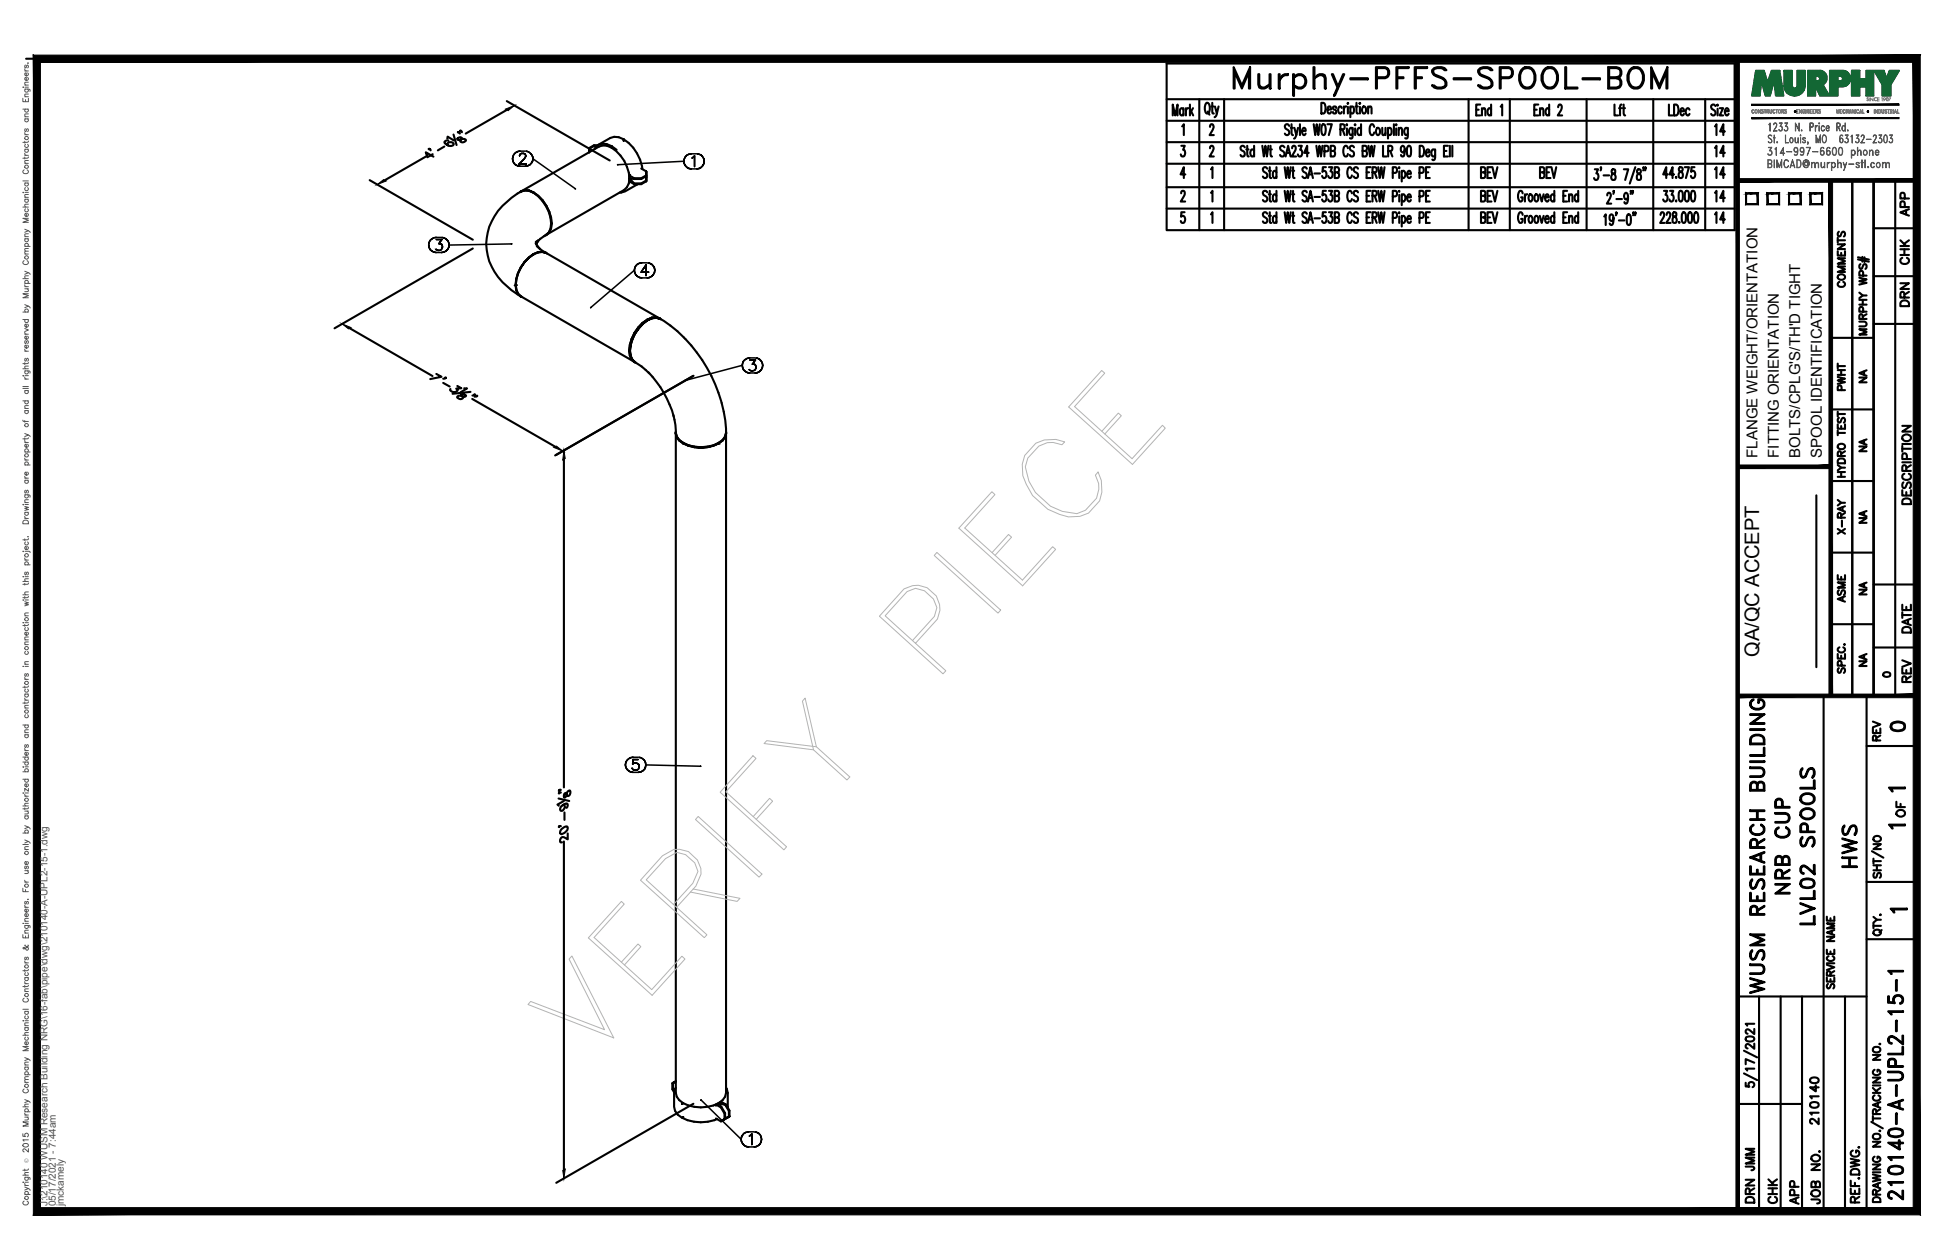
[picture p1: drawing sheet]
<svg xmlns="http://www.w3.org/2000/svg" width="432mm" height="279mm" viewBox="0 0 432 279" stroke-linecap="round" stroke-linejoin="round" font-family="sans-serif">
<defs><g id="words">
<text font-size="10.6" x="272.3" y="22.6">Murphy-PFFS-SPOOL-BOM</text>
<g font-size="6.6">
<text x="412.4" y="193.3" transform="rotate(-90 412.4 193.3)">HWS</text>
<text x="397.6" y="199.3" transform="rotate(-90 397.6 199.3)">NRB CUP</text>
<text x="403.2" y="206" transform="rotate(-90 403.2 206)">LVL02 SPOOLS</text>
<text x="391.9" y="221.5" transform="rotate(-90 391.9 221.5)">WUSM RESEARCH BUILDING</text>
<text x="422.6" y="267.1" transform="rotate(-90 422.6 267.1)">210140-A-UPL2-15-1</text>
</g>
<g font-size="5.3">
<text x="383.1" y="31" transform="rotate(-90 383.1 31)">14</text>
<text x="383.1" y="36" transform="rotate(-90 383.1 36)">14</text>
<text x="383.1" y="40.6" transform="rotate(-90 383.1 40.6)">14</text>
<text x="383.1" y="45.9" transform="rotate(-90 383.1 45.9)">14</text>
<text x="383.1" y="50.8" transform="rotate(-90 383.1 50.8)">14</text>
<text x="417.7" y="163.3">0</text>
<text x="389.8" y="260.7" transform="rotate(-90 389.8 260.7)">JMM</text>
<text x="389.8" y="267.8" transform="rotate(-90 389.8 267.8)">DRN</text>
<text x="399.7" y="268.1" transform="rotate(-90 399.7 268.1)">APP</text>
</g>
<g font-size="4.9">
<text x="424" y="49" transform="rotate(-90 424 49)">APP</text>
<text x="424" y="59.6" transform="rotate(-90 424 59.6)">CHK</text>
<text x="409.9" y="64.9" transform="rotate(-90 409.9 64.9)">COMMENTS</text>
<text x="424" y="69.1" transform="rotate(-90 424 69.1)">DRN</text>
<text x="409.9" y="87.8" transform="rotate(-90 409.9 87.8)">PWHT</text>
<text x="424.4" y="112.9" transform="rotate(-90 424.4 112.9)">DESCRIPTION</text>
<text x="409.9" y="119.6" transform="rotate(-90 409.9 119.6)">X-RAY</text>
<text x="409.9" y="134.8" transform="rotate(-90 409.9 134.8)">ASME</text>
<text x="424.4" y="141.5" transform="rotate(-90 424.4 141.5)">DATE</text>
<text x="424.4" y="152.4" transform="rotate(-90 424.4 152.4)">REV</text>
<text x="417.7" y="165.5" transform="rotate(-90 417.7 165.5)">REV</text>
<text x="423" y="182.4" transform="rotate(-90 423 182.4)">OF</text>
<text x="403.9" y="250.5" transform="rotate(-90 403.9 250.5)">210140</text>
<text x="394.8" y="268.1" transform="rotate(-90 394.8 268.1)">CHK</text>
<text x="404.3" y="268.1" transform="rotate(-90 404.3 268.1)">JOB NO.</text>
</g>
<g font-size="4.4">
<text x="414.5" y="86.1" transform="rotate(-90 414.5 86.1)">NA</text>
<text x="414.5" y="101.2" transform="rotate(-90 414.5 101.2)">NA</text>
<text x="414.5" y="117.1" transform="rotate(-90 414.5 117.1)">NA</text>
<text x="414.5" y="133" transform="rotate(-90 414.5 133)">NA</text>
<text x="389.9" y="145.7" transform="rotate(-90 389.9 145.7)">QA/QC ACCEPT</text>
<text x="414.5" y="148.9" transform="rotate(-90 414.5 148.9)">NA</text>
</g>
<text font-size="4" x="416.3" y="151.3">0</text>
<g font-size="3.5">
<text x="417.3" y="176.7">1</text>
<text x="417.3" y="184.9">1</text>
<text x="417.7" y="203.6">1</text>
</g>
<g font-size="3.3">
<text x="389.5" y="101.5" transform="rotate(-90 389.5 101.5)">FLANGE WEIGHT/ORIENTATION</text>
<text x="394.3" y="101.5" transform="rotate(-90 394.3 101.5)">FITTING ORIENTATION</text>
<text x="399.1" y="101.5" transform="rotate(-90 399.1 101.5)">BOLTS/CPLG'S/TH'D TIGHT</text>
<text x="403.8" y="101.5" transform="rotate(-90 403.8 101.5)">SPOOL IDENTIFICATION</text>
</g>
<g font-size="2.2" fill="#545454">
<text x="10.5" y="267.5" transform="rotate(-90 10.5 267.5)">J:\210140 WUSM Research Building NRG\16-fab\pipe\dwg\210140-A-UPL2-15-1.dwg</text>
<text x="12.4" y="267.5" transform="rotate(-90 12.4 267.5)">05/17/2021 - 7:44am</text>
<text x="14.1" y="267.4" transform="rotate(-90 14.1 267.4)">jmckamely</text>
</g>
<text font-size="1.3" fill="#545454" x="6.3" y="257.9" transform="rotate(-90 6.3 257.9)">Ó</text>
</g></defs>
<!-- layer: HP-HWS-PIPE -->
<g fill="none" stroke="#000" stroke-width=".47">
<path d="M131.7 32.2l-1.1 .6v1v-1v1v-.8M131.7 32.4h.6M132.5 32.2h-.8v.2l-1.1 .6v-.2M132.6 32.1a3.7 3.7 0 0 1 4.1 1.1M138.2 30.9l-1.1-.5-1-.1-.8 .3-2.7 1.5-.8 .9M138.2 30.9v.3v-.3M138.2 30.9a9.4 9.4 0 0 1 4.2 6.6M139.5 39.6l.3 .1-.3-.1M139.7 38.8l-.2 .1 1.1 .6h1.5v.2l-2.6-.1v-.7M142.1 37.4l1.1 .6M143.1 39.2l.1 .1M143.2 39.1h.1"/>
<path d="M143.2 39.3v.9l-1.1 .6h-1.5l-1.1-.6v-.6l1.1 1.1h1.5v.1M143.2 38v.9l-1.1 .6M143.2 38v1.1l-1.1 .6M143.2 39.1v.9l-1.1 .7M143.2 38v1.1zM143.2 39.1v1.1zM143.2 38.9v.2M143.2 39.1v.2M115.3 42.6l.2-.2-.2 .2M115.5 42.4l.8-.3 1 .1 1 .5a2.92 2.92 0 0 0-3.6 .2 15.5 15.5 0 0 0-6.3 7.4 11.9 11.9 0 0 0 3.8 13l1.2 1 1.9 1.3M115.6 42.4h.1M115.7 42.3l17.1-9.8 .8-.3 1 .1 1 .5v-.4v.4a8.2 8.2 0 0 1 3.8 7.9l-.4 .8-.6 .6-17.1 9.9"/>
<path d="M116.3 58.1l.9-1-.9 1M116.3 42.2l.9 .1 1.1 .4M117.2 57.1l1.1-.7-1.1 .7M118.3 42.7h.1M118.3 42.7a8.4 8.4 0 0 1 3.7 8l-.3 .8-2 1.5M118.3 42.7a8.4 8.4 0 0 1 3.4 4.2 8.9 8.9 0 0 0-3.4-4.2zM118.3 56.4h.1M118.7 54l1 1.2M118.8 53.6l.1 .7M119 54.6l1.8 1.4M119.3 53.2l-.4 .9 .1-.6M119.7 52.9l-.8 1"/>
<path d="M120.2 55.9l.8 .2-.8-.2M120.2 55.9l-.9 .1-1 .4M120.9 52.2l.2-.1-.3 .1M120.9 56l25.1 14.5M121.3 56.2l-.2-.1a2.46 2.46 0 0 0-2.8 .3v-.1a9.1 9.1 0 0 0-3.5 4.3M121.7 46.9a5.3 5.3 0 0 1 0 4.6l-.6 .6 .1-.1M121.7 46.9a5 5 0 0 1 0 4.6M122.2 49.6h.1M122.2 49.5h.1M141.3 40.8l-2.8 1.6-1.1 .3M143.2 40v.2M114.3 63.2h.1"/>
<path d="M114.8 60.6a5.3 5.3 0 0 0 0 4.6l.7 .6M114.8 60.6a5.2 5.2 0 0 0 0 4.5l.7 .6-.2-.1M114.8 60.6l1.5-2.5a7.9 7.9 0 0 0-1.8 6.2l.3 .8 .7 .6M115.4 65.8l.3 .1M115.6 65.8l24.9 14.4M139.5 77.8h.1M139.6 77.8h.1M139.8 76.6l-.2 1.2 .2 1.1-.2-1.1zM139.8 78.9l.4 .9M140 75.2a5.2 5.2 0 0 0 .1 4.6l.6 .5a2.6 2.6 0 0 1-1.2-2.5M140 79.7l.8 .6-.6-.5M140 75.1l-.4 1.4-.1 1.3"/>
<path d="M140.1 75.2l-.4 1.3-.1 1.3 .1 1.1M140.1 75.2a5 5 0 0 0 0 4.5l.6 .6-.2-.1M140.1 75.2a8.2 8.2 0 0 1 4.4-4.7l1-.1 .8 .3-.8-.2a11 11 0 0 1 4.6 2.9 32.3 32.3 0 0 1 10.8 22.6l-.2 .8-.5 .8-.9 .6M140.2 79.8l2 1.5 1.7 1.5M140.8 73.9l.8-1.1-.8 1.1M140.8 73.9l-1 2.7M141.5 72.6l-.9 1.2-.6 1.3M141.5 72.7l-1.5 2.5M141.5 72.7l-1.4 2.5M141.6 72.8l1-1.1-1 1.1M142.6 71.7l1-.7-1 .7M143.5 70.9l-1.1 .8"/>
<path d="M143.5 70.9l1-.4 1-.1 .8 .2a2.53 2.53 0 0 0-2.8 .3l-1.1 .7-.9 1M143.5 70.9l-1 .8-1 1M143.6 71l1-.4-1 .4M144.5 70.5l.9-.1 .9 .3M144.6 70.6l.9-.1-.9 .1M146.1 70.6l.2 .1M146.3 70.6l.2 .2M140.7 80.3l.2 .1M143.7 82.5a23.2 23.2 0 0 1 5.6 9.9M149.3 92l.4 2.3a4.5 4.5 0 0 0 .9 3.3 6.9 6.9 0 0 0 4.7 1.6M149.8 96a3.5 3.5 0 0 0 2.8 2.8l1.3 .4 1.4 .1a6.5 6.5 0 0 1-5.4-2.5M149.8 96.3v146l.2 .9 .6 .8 .9 .6-.3 .2 .3-.2a8.3 8.3 0 0 0 8.7-.6l.5-.8 .2-.9v-146"/>
<path d="M149.8 95.7v.3M149.8 96.2v-.2l.2 .8 .6 .8 .9 .7M151.5 98.2h.1M152.6 98.7l1.3 .4 1.4 .1M156.8 99.1l-1.5 .1M159.3 98.2h.1M159.3 98.2l-1.2 .5-2.8 .5M160.9 95.7a1.85 1.85 0 0 1-.7 1.9 6.9 6.9 0 0 1-4.9 1.7 9.8 9.8 0 0 0 4-1l.9-.7 .5-.8 .2-.8v.2M149 240.2v1.3l.4 .7M149.2 240.1l-.2 .1 .8-.4-.8 .4 .2-.1v1.4h-.2M149.2 240.1l.6-.3-.6 .3M149.2 241.5l.3 .5"/>
<path d="M149.8 241.2l-.4 1.1v3.1a3.6 3.6 0 0 0 3 3 9.5 9.5 0 0 0 6.5-.3M151.5 247.7l-.3 .1 .3-.1M158.7 245.2v-.3l1.1 .7 .8 1.3v1.3l-.8 .5 .1-.1-.1 .1-1.1-.7M158.7 244.9l.6-.3 1.4 2.2-.1 .1M159.3 244.6l.5-.3 1.1 .6 .8 1.4-.1 .1-.8-1.4zM159.6 244.8l-.3-.2 .3 .2M160.6 248.2l.1-.1-.1 .1M160.6 248.2l-.8 .5M160.7 246.8v1.3l-.8 .5 .8-.5M160.8 247.9l.1 .1-.2 .1M160.9 241.2l.4 1.1v3.3M161.6 247.6l-.8 .5 .1-.1"/>
<path d="M161.6 246.4v1.2l-.8 .5M161.6 247.6h.1h-.1M161.7 246.3v1.3l-.8 .4 .8-.4"/>
</g>
<g fill="none" stroke="#000" stroke-width=".34">
<path d="M113.6 35.2l.1 .5-.1-.5M113.7 34.7l-.1 .5 .1-.5M113.7 35.7l.2 .5-.2-.5M113.9 34.2l-.2 .5 .2-.5M113.9 36.2l.4 .4-.4-.4M114.3 33.9l-.4 .3 .4-.3M114.3 36.6l.5 .2-.5-.2M114.8 33.6l-.5 .3 .5-.3M114.8 36.8l.5 .1-.5-.1M115 36.4h1.7h-1.7M115.2 34.6v-.2v.2M115.2 34.4l.1-.2-.1 .2"/>
<path d="M115.3 33.5l-.5 .1 .5-.1M115.3 36.9h1.1M115.3 33.5h1.1M115.3 34.2l.1-.1-.1 .1M115.4 34.1l.2-.1-.2 .1M115.6 34h.5h-.5M116.1 34l.2 .1-.2-.1M116.2 35.2l-1.2 1.2 1.2-1.2M116.3 34.1l.1 .1-.1-.1M116.4 34.9l-.2 .3 .2-.3M116.4 34.2l.1 .2-.1-.2M116.4 36.9l.6-.1-.6 .1"/>
<path d="M116.5 34.7l-.1 .2 .1-.2M116.5 34.4v.3v-.3M117 33.6l-.6-.1 .6 .1M117 36.8l.4-.2-.4 .2M117.4 33.9l-.4-.3 .4 .3M117.4 36.6l.4-.4-.4 .4M117.8 34.2l-.4-.3 .4 .3M117.8 36.2l.3-.5-.3 .5M118.1 34.7l-.3-.5 .3 .5M118.1 35.7v-.5v.5M118.1 35.2v-.5v.5l9.4 6.7M151.6 35.8l.1 .5-.1-.5"/>
<path d="M151.6 35.8l-14.6 .7M151.7 35.2l-.1 .6 .1-.6M151.7 36.3l.2 .4-.2-.4M151.9 34.8l-.2 .4 .2-.4M151.9 36.7l.4 .4-.4-.4M152.3 34.4l-.4 .4 .4-.4M152.3 37.1l.4 .3-.4-.3M152.7 34.2l-.4 .2 .4-.2M152.7 37.4l.5 .1-.5-.1M153.2 34.1l-.5 .1 .5-.1M153.2 37.5h1.3M153.2 34.1h1.3"/>
<path d="M153.4 35l.2-.1-.2 .1M153.6 34.9l.4-.3-.4 .3M154 34.6v2.3v-2.3M154.5 37.5l.5-.1-.5 .1M155 34.2l-.5-.1 .5 .1M155 37.4l.4-.3-.4 .3M155.4 34.4l-.4-.2 .4 .2M155.4 37.1l.4-.4-.4 .4M155.8 34.8l-.4-.4 .4 .4M155.8 36.7l.2-.4-.2 .4M156 35.2l-.2-.4 .2 .4M156 36.3l.1-.5-.1 .5"/>
<path d="M156.1 35.8l-.1-.6 .1 .6M95 54.3l.1 .5-.1-.5M95.1 53.8l-.1 .5 .1-.5M95.1 54.8l.2 .5-.2-.5M95.3 53.3l-.2 .5 .2-.5M95.3 55.3l.4 .4-.4-.4M95.7 53l-.4 .3 .4-.3M95.7 55.7l.5 .2-.5-.2M96.2 52.7l-.5 .3 .5-.3M96.2 55.9l.5 .1-.5-.1M96.5 55.1l.2 .3zM96.7 52.6l-.5 .1 .5-.1"/>
<path d="M96.7 56h1.2M96.7 52.6h1.2M96.7 53.1h1.2h-1.2M96.7 55.4l.7 .1zM97.3 54h.3h-.3M97.6 54l.3 .1-.3-.1M97.7 55.4l-.3 .1 .3-.1M97.9 54.1v.2v-.2M97.9 56l.5-.1-.5 .1M97.9 53.1l-.6 .9 .6-.9M97.9 55.2l-.2 .2 .2-.2M97.9 54.3l.2 .3-.2-.3"/>
<path d="M98.1 54.6l-.2 .6zM98.4 52.7l-.5-.1 .5 .1M98.4 55.9l.5-.2-.5 .2M98.9 53l-.5-.3 .5 .3M98.9 55.7l.3-.4-.3 .4M99.2 53.3l-.3-.3 .3 .3M99.2 55.3l.3-.5-.3 .5M99.5 53.8l-.3-.5 .3 .5M99.5 54.8l.1-.5-.1 .5M113.4 54.1l-13.8 .2-.1-.5 .1 .5M140.6 59.9l.1 .6-.1-.6M140.6 59.9l-9.6 8.3"/>
<path d="M140.7 59.4l-.1 .5 .1-.5M140.9 59l-.2 .4 .2-.4M141.3 58.6l-.4 .4 .4-.4M141.8 58.4l-.5 .2 .5-.2M142.3 58.3l-.5 .1 .5-.1M142.3 58.3h1.2M143.2 58.7l-1.1 1.7 1.1-1.7M143.2 58.7v2.4v-2.4M144 58.4l-.5-.1 .5 .1M144.4 58.6l-.4-.2 .4 .2M144.8 59l-.4-.4 .4 .4M145.1 59.4l-.3-.4 .3 .4"/>
<path d="M145.1 59.9v-.5v.5M140.7 60.5l.2 .4-.2-.4M140.9 60.9l.4 .4-.4-.4M141.3 61.3l.5 .2-.5-.2M141.8 61.5l.5 .1-.5-.1M142.1 60.4h1.7h-1.7M142.3 61.6h1.2M143.5 61.6l.5-.1-.5 .1M144 61.5l.4-.2-.4 .2M144.4 61.3l.4-.4-.4 .4M144.8 60.9l.3-.4-.3 .4M145.1 60.5v-.6v.6"/>
<path d="M165.2 79.7l-.4 .3 .4-.3M165.7 79.4l-.5 .3 .5-.3M166.2 79.4h-.5h.5M166.2 79.4h1.2M166.2 79.8h1.3h-1.3M167.5 79.8l-.7 1 .7-1M167.9 79.4h-.5h.5M168.4 79.7l-.5-.3 .5 .3M164.5 81l.1 .6-.1-.6M164.5 81l-12.6 3.4M164.6 80.5l-.1 .5 .1-.5M164.6 81.6l.2 .4-.2-.4"/>
<path d="M164.8 80l-.2 .5 .2-.5M164.8 82l.4 .4-.4-.4M165.2 82.4l.5 .2-.5-.2M165.7 82.6l.5 .1-.5-.1M166 81.8l.2 .3zM166.2 82.7h1.2M166.2 82.1l.7 .1zM166.8 80.8h.3h-.3M167.1 80.8h.3h-.3M167.2 82.1l-.3 .1 .3-.1M167.4 80.8l.1 .2-.1-.2M167.4 82.7l.5-.1-.5 .1"/>
<path d="M167.5 81.9l-.3 .2 .3-.2M167.5 81l.1 .3-.1-.3M167.6 81.3l-.1 .6zM167.9 82.6l.5-.2-.5 .2M168.4 82.4l.3-.4-.3 .4M168.7 80l-.3-.3 .3 .3M168.7 82l.3-.4-.3 .4M169 80.5l-.3-.5 .3 .5M169 81.6l.1-.6-.1 .6M169.1 81l-.1-.5 .1 .5M138.6 169.6l.1 .5-.1-.5M138.7 169.1l-.1 .5 .1-.5"/>
<path d="M138.7 170.1l.3 .5-.3-.5M139 168.6l-.3 .5 .3-.5M139 170.6l.3 .3-.3-.3M139.3 168.3l-.3 .3 .3-.3M139.3 170.9l.5 .3-.5-.3M139.8 168l-.5 .3 .5-.3M139.8 171.2l.5 .1-.5-.1M140.2 170.5l-.1-.2 .1 .2M140.2 169.4l.1-.1-.1 .1M140.3 167.9l-.5 .1 .5-.1M140.3 168.4l-.1 1 .1-1M140.3 170.7l-.1-.2 .1 .2"/>
<path d="M140.3 169.3l.4-.1-.4 .1M140.3 171.3h1.2M140.3 167.9h1.2M140.7 170.8l-.4-.1 .4 .1M140.7 169.2h.3h-.3M141 170.8h-.3h.3M141 169.2l.3 .1-.3-.1M141.3 170.7l-.3 .1 .3-.1M141.3 169.3l.3 .2-.3-.2M141.5 168.4h-1.2h1.2M141.5 171.3l.5-.1-.5 .1M141.6 170.5l-.3 .2 .3-.2"/>
<path d="M141.6 169.5l.1 .4-.1-.4M141.7 169.9l-.1 .6zM142 168l-.5-.1 .5 .1M142 171.2l.5-.3-.5 .3M142.5 168.3l-.5-.3 .5 .3M142.5 170.9l.4-.3-.4 .3M142.9 168.6l-.4-.3 .4 .3M142.9 170.6l.2-.5-.2 .5M143.1 169.1l-.2-.5 .2 .5M143.1 170.1l.1-.5-.1 .5M143.2 169.6l-.1-.5 .1 .5 12.1 .3M155.4 244h.1"/>
<path d="M155.4 244l8.9 8.6M164.3 252.6l.1 .5-.1-.5M164.4 252.1l-.1 .5 .1-.5M164.4 253.1l.2 .5-.2-.5M164.6 251.7l-.2 .4 .2-.4M164.6 253.6l.4 .4-.4-.4M165 251.3l-.4 .4 .4-.4M165 254l.4 .2-.4-.2M165.4 251.1l-.4 .2 .4-.2M165.4 254.2l.6 .1-.6-.1M166 251l-.6 .1 .6-.1M166 254.3h1.2"/>
<path d="M166 251h1.2M166.1 251.9l.2-.1-.2 .1M166.3 251.8l.4-.4-.4 .4M166.7 251.4v2.4v-2.4M167.2 254.3l.5-.1-.5 .1M167.7 251.1l-.5-.1 .5 .1M167.7 254.2l.4-.2-.4 .2M168.1 251.3l-.4-.2 .4 .2M168.1 254l.4-.4-.4 .4M168.5 251.7l-.4-.4 .4 .4M168.5 253.6l.2-.5-.2 .5M168.7 252.1l-.2-.4 .2 .4"/>
<path d="M168.7 253.1l.1-.5-.1 .5M168.8 252.6l-.1-.5 .1 .5"/>
</g>
<g fill="#000">
<circle cx="114.4" cy="63.2" r=".23"/>
<circle cx="143.5" cy="70.9" r=".23"/>
</g>
<path d="M114.3 63.2l-.4 .1M114.4 63.2l-.2 .2M159.3 98.3l.3 .2M159.3 98.2l.3 .1" fill="none" stroke="#000" stroke-width=".22"/>
<!-- layer: PS-BDR -->
<g fill="#000" stroke="#000" stroke-width=".22">
<path d="M388.3 26.1v.2l32.6-.2zM388.3 26.3l32.6-.2v.2z"/>
<path d="M388.3 23.1v.3l32.6-.3zM388.3 23.4l32.6-.3v.3z"/>
<path d="M7.4 12.2v257.2l1.6-1.6zM7.4 12.2l1.6 1.6v254zM7.4 12.2l1.6 1.6 416.6-1.6zM9 13.8l416.6-1.6-1.5 1.6zM425.6 12.2l-1.5 1.6 1.5 255.6zM424.1 13.8l1.5 255.6-1.5-1.6zM7.4 269.4h418.2l-1.5-1.6zM9 267.8h415.1l-416.7 1.6z"/>
</g>
<!-- layer: PS-BDR-T -->
<g fill="none" stroke="#000" stroke-width=".47">
<path d="M415.3 40v114.3h-4.7v-114.2v114.2h-4.8v-114.2M387 42.9h2.6v2.4h-2.6zM391.8 42.9h2.6v2.4h-2.6zM396.6 42.9h2.5v2.4h-2.5zM401.3 42.9h2.6v2.4h-2.6zM411.8 57.5l2.5 .5M411.8 57.1l2.5 .5M412.4 58.6a.59 .59 0 0 0-.3 .5 .59 .59 0 0 0 .4 .5l.3-.1 .3-.8 .4-.1a.64 .64 0 0 1 0 1M412.8 57v1M413.3 57.1v1M405.8 74.9h9.5M412.1 71.3l1.4 .1a.52 .52 0 0 1 .2 .6 .52 .52 0 0 1-.4 .4h-1.2"/>
<path d="M412.1 61.6l1.7 .4-1.7 .3 1.7 .4-1.7 .4M412.1 67.5h1.7M412.1 66.5h1.7M412.1 64.9l.8 .6M412.9 70.7l-.1-.9-.4-.1-.3 .3v.7h1.7M412.9 66.5v1M413 69.1l-.1-.9-.5-.1-.3 .3v.7h1.7M413 61.1l-.1-.9-.5-.1-.3 .3v.7h1.7M413.8 73h-1.7l1.7 .6-1.7 .6h1.7M413.8 65.5h-.9l-.8 .6M413.8 69.7l-.9 .5M405.8 90.8h9.5"/>
<path d="M407.4 94.1v1h1.6v-1M407.4 96h1.6M407.4 91.3v1.1M407.4 95.4v1.1M407.4 91.8h1.6M407.4 98.7a.79 .79 0 0 1 1-.3 .79 .79 0 0 1 .5 .9 .78 .78 0 0 1-1 .3 .78 .78 0 0 1-.5-.9zM407.6 92.7a.59 .59 0 0 0-.3 .5 .59 .59 0 0 0 .4 .5l.3-.1 .3-.8 .4-.1a.65 .65 0 0 1 0 1M408.1 94.5v.6M402.6 109.8v38.1M405.8 106.7h9.5M407.4 105.7h1.6M407.4 104.7h1.6"/>
<path d="M407.4 103.1l.7 .6M407.4 102a.9 .9 0 0 1 1.6 .2v.5h-1.6zM408.1 101.1l-.1-.9-.3-.1-.3 .3v.7h1.6M408.1 104.7v1M409 103.7h-.9l-.7 .6M409 100.1l-.9 .5M405.8 122.5h9.5M405.8 138.4h9.5M407.4 145v1h1.6v-1M407.6 148.2a.59 .59 0 0 0-.3 .5 .59 .59 0 0 0 .4 .5l.3-.2 .3-.7 .4-.1a.65 .65 0 0 1 0 1M407.7 143.5a.59 .59 0 0 0-.3 .7 .59 .59 0 0 0 .6 .5h.4a.59 .59 0 0 0 .6-.5 .59 .59 0 0 0-.4-.7M408.1 145.4v.6"/>
<path d="M408.2 147.6l-.1-.9-.4-.2-.3 .4v.7h1.6M408.8 142.9h.2z"/>
</g>
<!-- layer: PS-DIM -->
<path d="M5.8 13h419" fill="none" stroke="#000" stroke-width=".47"/>
<!-- layer: 0 -->
<g fill="none" stroke="#000" stroke-width=".47">
<path d="M415.3 40v114.3M420.1 40v114.3M415.3 50.6h9.5M415.3 61.2h9.5M415.3 71.8h9.5M415.3 129.6h9.5M415.3 143.6h9.5M386.6 238l2.9 1.5M386.6 233l2.9 1.5M387 230l.8-.2a.85 .85 0 0 1 1.1 .6 1.14 1.14 0 0 1-1.9 0zM388.9 237h-1.9l.3 .4M388.9 235.7l-1.9-.8v1.1"/>
<path d="M388.9 231.4v1.2l-1-.8-.6-.3-.3 .2v.5l.4 .3M388.9 228.2v1.1l-1-.8-.6-.3-.3 .2v.5l.4 .3M388.9 227h-1.9l.3 .4M387 240.1v.8l.8 .1a.62 .62 0 0 1 0-.9 .62 .62 0 0 1 .9 .1 .62 .62 0 0 1-.2 .9"/>
</g>
<g fill="#000" stroke="#000" stroke-width=".22">
<path d="M384.8 13l.8 255.6v-255.6zM384.8 13l.8 255.6h-.8z"/>
<path d="M385.2 39.6v.8l39.6-.8zM385.2 40.4l39.6-.8v.8z"/>
<path d="M424.5 40l.8 114.3v-114.3zM424.5 40l.8 114.3h-.8z"/>
<path d="M385.2 153.9v.8l39.6-.8zM385.2 154.7l39.6-.8v.8z"/>
</g>
<!-- layer: PS-LOGO -->
<g fill="none" stroke="#545454" stroke-width=".22">
<path d="M5.1 19.3h.1zM5.5 19.8h.9l.2 .1v.4M5.5 15.3v.3l.3 .1M5.5 18.9h.8M5.5 15.7h.8M5.5 19.3h.8M5.7 19.8a.38 .38 0 0 0-.1 .5 .38 .38 0 0 0 .6 0 .38 .38 0 0 0-.1-.5M5.7 14.4l-.2 .3v.3h.3l.1-.4 .2-.2 .2 .3-.2 .4M6.1 17.2a.38 .38 0 0 1 .1 .5 .38 .38 0 0 1-.6 0 .38 .38 0 0 1 .1-.5h.1v.7M6.1 16.2a.38 .38 0 0 1 .1 .5 .38 .38 0 0 1-.6 0 .38 .38 0 0 1 .1-.5h.1v.6M6.2 13.9v.1zM6.3 18.2l-.8 .1v.3l.2 .3"/>
<path d="M5.1 21.8v.7h1.2v-.7M5.1 24.2h1.2M5.4 37.7a.43 .43 0 0 0-.3 .5 .43 .43 0 0 0 .4 .3h.3a.43 .43 0 0 0 .5-.3 .43 .43 0 0 0-.3-.5M5.5 34v.3l.3 .1M5.5 29.4v.3l.3 .2M5.5 31.3v.4M5.5 34.8v.4M5.5 36.2h.8M5.5 34.4h.8M5.5 33.1h.8M5.5 29.9h.8M5.5 26.4h.8"/>
<path d="M5.5 25.9h.8M5.5 21.4h.8M5.7 33.1a.38 .38 0 0 0-.1 .5 .38 .38 0 0 0 .6 0 .38 .38 0 0 0-.1-.5M5.7 32a.4 .4 0 0 0-.1 .6 .4 .4 0 0 0 .6 0 .4 .4 0 0 0-.1-.6M5.7 28.6l-.2 .2v.3h.3l.1-.4 .2-.1 .2 .2-.2 .4M5.7 26.4a.38 .38 0 0 0-.1 .5 .38 .38 0 0 0 .6 0 .38 .38 0 0 0-.1-.5M5.7 24.2a.38 .38 0 0 0-.1 .6 .38 .38 0 0 0 .6 0 .38 .38 0 0 0-.1-.6M5.7 22.1v.4M6.3 35.6h-.8v.3l.2 .3M6.3 34.8l-.3 .3h-.9M6.3 31.3l-.3 .3h-.9M6.3 25.3h-.8v.3l.2 .3"/>
<path d="M6.3 20.9h-.8v.3l.2 .2M391.9 34.2l.2 .2M392 36.3l.6-.1v-.6l-.6-.1v1.6l.6-.1v-.6h-.6M392.1 30a.44 .44 0 0 1 .7 .2 .38 .38 0 0 0-.6-.2 .38 .38 0 0 0-.1 .5l.4 .3a.46 .46 0 0 1 .2 .7 .46 .46 0 0 1-.7-.1 .41 .41 0 0 0 .6 .1 .41 .41 0 0 0 0-.6l-.6-.4zM392.3 33.3a.53 .53 0 0 1 .5 .8 .53 .53 0 0 1-.9 0 .47 .47 0 0 0 .7 .2l.2-.3M392.4 27.2l-.1 1.9v-1.7l-.2 .2zM392.4 36.3l.3 .1v.6l-.8 .2v-1.8l.8 .2v.6l-.3 .2M392.5 33.4a.51 .51 0 0 1 .3 .5 .51 .51 0 0 1-.3 .5M392.7 32.8l-.7-.1h.8l-.5 .7M392.7 32.7l-.5 .7 .4 .1 .2 .3M393.1 30.5l.4 .1zM393.1 29l.8 .1h-.8l.7-1.3-.2-.5h-.2l-.3 .4 .1-.3a.39 .39 0 0 1 .6 0 .39 .39 0 0 1 0 .5l-.7 1.2"/>
<path d="M393.3 35.4v1.8zM393.3 29.9v1.8zM393.4 33l.4-.3v1.7l-.1-1.6zM393.9 35.4l.5 1.5 .6-1.5v1.8l-.1-1.4-.5 1.4-.5-1.4v1.4zM393.9 31.4l.1 .3zM393.9 31.5l.1 .1zM394.4 28.8l.1 .2M394.7 27.9a.55 .55 0 0 1 .4 .7 .55 .55 0 0 1-.7 .4l-.1-.3 .4 .3 .3-.4M394.7 33.9l.9 .1h-1l.7-1.3v1.7v-1.5l-.6 1.1M394.8 28l.2 .5-.2 .5M395 27.3l-.6-.1h.6l-.3 .8M395 27.2l-.4 .8 .4 .1v.3"/>
<path d="M395.5 28.8l.2 .2M395.7 35.5a.47 .47 0 0 1 .7 .3l-.3-.3h-.3a1.08 1.08 0 0 0 0 1.6h.3l.3-.3a.44 .44 0 0 1-.4 .4 .44 .44 0 0 1-.5-.4l-.1-.7zM395.8 29.9v1.7l.7 .1h-.7zM395.8 27.9a.55 .55 0 0 1 .5 .7 .55 .55 0 0 1-.7 .4l-.1-.3 .4 .3 .4-.4M396 28l.3 .5-.3 .5M396 33.6l1.2 .1zM396.2 27.3l-.6-.1h.7l-.5 .8M396.2 27.2l-.4 .8 .3 .1 .2 .3M396.9 30.6a.57 .57 0 0 1 .7 .4 .57 .57 0 0 1-.4 .7l-.3-.1-.2-.4zM396.9 36.8h.8M397 30.6a.52 .52 0 0 1 .4 .5 .52 .52 0 0 1-.4 .5l-.2-.4zM397 36.7h.7"/>
<path d="M397.3 35.4l.6 1.8-.6-1.5-.5 1.5zM397.7 33.3l.3 .4 .3-.1 .2-.3M397.7 33.1l.3-.3h.3l.2 .3M397.8 34.3h.5M397.9 30.5l.1 1 .3 .1 .3-.2-.3 .3-.3-.1-.1-.2zM398 27.2l.8 1.6v-1.6v1.9l-.8-1.6v1.6zM398 32.8l-.3 .4 .3 .5M398.2 32.8a1.22 1.22 0 0 1 .1 1.6M398.3 35.4h.5a1.05 1.05 0 0 1 0 1.8h-.5zM398.3 35.5a.84 .84 0 0 1 .9 .5 .84 .84 0 0 1-.2 .9l-.7 .2zM398.5 33.5l-.2 .2a.49 .49 0 0 1-.6-.2 .49 .49 0 0 1 .1-.6 .49 .49 0 0 1 .7 0v.4a.81 .81 0 0 1-.5 1.1l-.3-.2 .1 .2M398.5 33.3l-.3 .4"/>
<path d="M398.6 30.5v1.2zM399 30l.1-.1v.3zM399.1 33.3l.3 .4 .3-.1 .1-.3M399.1 33.1l.3-.3h.3l.1 .3M399.1 30h.1M399.1 30.5v1.2zM399.1 34.3h.6M399.4 28.8v.3l-.1-.1zM399.4 28.9h.1M399.4 32.8a.51 .51 0 0 0-.3 .4 .51 .51 0 0 0 .3 .5M399.5 32.8a1.22 1.22 0 0 1 .1 1.6M399.6 31.5h.6"/>
<path d="M399.6 30.8l.6 .6-.2 .3-.4-.1v-.2l.1 .2M399.6 30.7h.6M399.7 30.6v.3M399.8 33.5l-.1 .2a.5 .5 0 0 1-.7-.5 .5 .5 0 0 1 .7-.4l.2 .5a.83 .83 0 0 1-.5 1.1l-.3-.2 .1 .2M399.8 33.3l-.3 .4M399.9 35.6a.74 .74 0 0 1 1 .2 .74 .74 0 0 1-.1 1l-.1-1 .1 .9a.68 .68 0 0 0-.3-1.2 .68 .68 0 0 0-.8 .9 .66 .66 0 0 0 .4 .7 .66 .66 0 0 0 .7-.2 .7 .7 0 0 1-.9 .1 .7 .7 0 0 1-.2-.8zM400 36l.2-.2 .4 .1 .1 .2-.5-.2-.2 .3 .1 .4 .4 .1 .2-.2-.1 .2-.4 .1-.2-.2zM400.1 30.6l.1 .2-.2-.3-.4 .1v.2l.6 .5M400.1 31.2v.4M400.7 31.5h.1M400.8 31.9l-.1-.5 .1 .4-.2 .2M400.8 31.7v.1"/>
<path d="M401.3 28.1l.6-.1v-.6l-.6-.1-.1 1.8v-1.9h.5l.2 .4v.4l-.2 .2h-.4M401.3 32.7l-.7 1.7 .7-1.7h-.9l.9 .1M401.6 36v1.2zM401.8 33.6l1.2 .1zM401.8 36.1h.5l.1 1.1-.2-1-.3-.1-.3 .3zM402.4 27.8v1.3zM402.5 29.9l.5 1.5 .5-1.5v1.8l-.1-1.4-.4 1.4-.4-1.4-.1 1.4zM402.6 36.1h.4l.1 1.1-.1-1-.3-.1-.3 .3zM402.6 27.9l.3-.1-.3 .2-.2 .4zM403.2 27.2l.1 .1v.2zM403.2 27.3h.1M403.2 27.8l.1 1.3z"/>
<path d="M403.5 34l.4 .4 .3-.1 .1-.3M403.5 33.8l.4-.4 .3 .1 .1 .3M403.6 36l.2 1 .3 .1 .3-.2-.3 .3-.4-.1zM403.7 32.8h.5M403.8 32.8l-.2 .2a1.17 1.17 0 0 0 .2 1.4M403.8 27.9l.4-.1 .2 .4-.2-.3a.54 .54 0 0 0-.4 .6 .54 .54 0 0 0 .4 .5l.2-.3-.2 .4h-.2l-.3-.5zM403.8 33.4l-.3 .5M404.1 33.4l.2 .5-.2 .5M404.1 30l.2-.1a.95 .95 0 0 1 .6 .9 .95 .95 0 0 1-.6 .9 1.24 1.24 0 0 1-.2-1.7zM404.1 30.1l.2-.1a.87 .87 0 0 1 .5 .8 .87 .87 0 0 1-.5 .8 1.19 1.19 0 0 1-.2-1.5zM404.2 32.8l.1 .1-.4-.2a1.42 1.42 0 0 0-.2 1.7 .49 .49 0 0 0 .6-.2 .49 .49 0 0 0-.1-.7 .49 .49 0 0 0-.7 .1M404.4 36l.1 1.2z"/>
<path d="M404.8 28.4h.6l-.2-.5a.54 .54 0 0 0-.4 .6 .54 .54 0 0 0 .4 .5l.2-.3-.2 .4a.63 .63 0 0 1-.4-.6 .63 .63 0 0 1 .4-.7l.3 .7h-.7M404.9 34l.3 .4 .3-.1 .2-.3M404.9 33.8l.3-.4 .3 .1 .2 .3M405 36l.1 1.2zM405.1 32.8h.5M405.1 32.8l-.1 .2a1.17 1.17 0 0 0 .2 1.4M405.2 33.4l-.3 .5M405.3 36.1l.3-.1-.5 .5zM405.4 33.4l.3 .5-.3 .5M405.5 32.8l.2 .1a.36 .36 0 0 0-.6-.1l-.2 .6v.8l.2 .2a.49 .49 0 0 0 .6-.2 .49 .49 0 0 0-.1-.7 .49 .49 0 0 0-.7 .1M406 36v1.8zM406.2 36.1a.53 .53 0 0 1 .7 .5 .53 .53 0 0 1-.7 .5l-.2-.2 .3 .2a.51 .51 0 0 0 .5-.5 .51 .51 0 0 0-.5-.5l-.3 .2z"/>
<path d="M406.3 32.8l.4-.1a1.13 1.13 0 0 1 0 1.7h-.1a1.28 1.28 0 0 1-.3-1.6zM406.3 34.3h.6M406.3 32.8h.6M406.4 32.8l-.2 .6 .2 1M406.8 32.8l.2 .6-.2 1M407.2 28.1l.6-.1v-.6l-.6-.1-.1 1.8v-1.9l.7 .1 .1 .7-.3 .2h-.4M407.3 35.4l.1 1.8zM407.5 28.2l.4 .9-.3-.9M407.6 36.1h.5l.1 1.1-.2-1-.3-.1-.3 .3zM407.7 32.8l.3-.1a1.13 1.13 0 0 1 0 1.7h-.1a1.28 1.28 0 0 1-.2-1.6zM407.7 34.3h.5M407.7 32.8h.5"/>
<path d="M407.8 32.8l-.2 .6 .2 1M407.8 31.3l.3 .3 .4-.3M407.8 31l.3-.3 .4 .3M408 30.1h.4M408 30l-.1 .3a1.28 1.28 0 0 0 .2 1.3M408.1 30.7l-.3 .4M408.2 32.8l.2 .6-.2 1M408.2 30.7l.3 .4-.3 .5M408.4 30l.1 .2a.33 .33 0 0 0-.5-.2l-.2 .7 .2 .9a.48 .48 0 0 0 .5-.5 .48 .48 0 0 0-.5-.4l-.2 .1M408.5 27.9l.3-.1 .2 .3-.2-.2a.54 .54 0 0 0-.5 .6 .54 .54 0 0 0 .5 .5l.2-.2-.2 .3-.5-.3zM409 27.2l.1 1.9zM409 37l-.5-1 .5 1.2"/>
<path d="M409 31.4l.1 .2M409.2 30.7l.4 .1 .1 .2M409.3 30.6a.53 .53 0 0 1 .4 .6 .53 .53 0 0 1-.7 .4v-.2a.36 .36 0 0 0 .6 .1l.1-.2M409.3 36l-.6 1.8zM409.4 30.7l.3 .4-.3 .5M409.6 28.8v.3zM409.6 28.9v.1zM409.6 30l-.6-.1h.7l-.4 .8M409.6 29.9l-.4 .8M409.8 36.4h1.1zM410.4 33.3v1.7zM410.6 33.3a.53 .53 0 0 1 .7 .6 .53 .53 0 0 1-.7 .5l-.2-.2 .3 .2a.51 .51 0 0 0 .5-.5 .51 .51 0 0 0-.5-.6l-.3 .2z"/>
<path d="M410.6 29.9l-.1 1.8v-1.6l-.2 .2zM411.3 31.4l.2 .2M411.5 37h.6M411.5 36.4l.6 .3v.2a.38 .38 0 0 1-.3 .3 .38 .38 0 0 1-.4-.3l.2 .2M411.5 36.2h.6M411.6 36.1v.3M411.6 30.6a.52 .52 0 0 1 .5 .6 .52 .52 0 0 1-.7 .4l-.1-.2a.36 .36 0 0 0 .6 .1l.2-.2M411.7 32.7l.1 1.7zM411.8 30.7l.3 .4-.1 .3-.2 .2M412 36.1l.1 .2a.38 .38 0 0 0-.3-.3 .38 .38 0 0 0-.4 .3l.7 .5M412 36.7v.4M412 33.3h.5v1.1v-.8l-.2-.3-.5 .3z"/>
<path d="M412 30l-.6-.1h.7l-.5 .8M412 29.9l-.4 .8 .3 .1 .2 .2M412.5 36l.5 .1zM412.5 31.6l.8 .1h-.8l.7-1.3-.2-.4h-.2l-.3 .3 .1-.2a.39 .39 0 0 1 .6-.1 .39 .39 0 0 1 0 .6l-.7 1.1M412.7 35.4l.1 1.8zM413.2 33.3a.54 .54 0 0 1 .7 .6 .54 .54 0 0 1-.7 .5l-.2-.5zM413.4 35.4l.1 1.8zM413.7 30.8l1 .1zM414 36.9l.2 .1-.1 .2zM414 37l.1 .1zM414.4 33.3v1.1zM414.6 33.3h.5l.1 1.1-.1-1-.3-.1-.4 .3z"/>
<path d="M414.7 36.3l.3-.3 .4 .1v.3v-.2a.46 .46 0 0 0-.7 .4 .46 .46 0 0 0 .7 .4v-.1l-.2 .3a.59 .59 0 0 1-.5-.3 .59 .59 0 0 1 0-.6zM415.2 31.6l.8 .1h-.9a1.94 1.94 0 0 0 .8-1.4l-.2-.3h-.3l-.2 .3 .1-.2 .4-.2 .2 .5-.7 1.3M415.7 33.8h.7l-.2-.5a.48 .48 0 0 0-.5 .6 .48 .48 0 0 0 .6 .4l.1-.2-.1 .3a.53 .53 0 0 1-.6-.5 .53 .53 0 0 1 .6-.6l.2 .6h-.8M416 36.3l.1-.2a.53 .53 0 0 1 .7 .5 .53 .53 0 0 1-.7 .5l-.1-.2zM416.4 31.4l.2 .2M416.7 30.6a.53 .53 0 0 1 .5 .6 .53 .53 0 0 1-.7 .4l-.2-.2 .5 .2 .3-.3M416.9 30.7l.2 .4-.2 .5M417.1 30l-.6-.1h.6l-.4 .8M417.1 29.9l-.5 .8 .4 .1 .1 .2M417.3 36l.1 1.2zM417.5 36.1h.5l.1 1.1-.1-.8-.2-.3-.4 .3zM417.7 30l.3-.1a1.32 1.32 0 0 1 0 1.8l-.3-.1-.2-.7z"/>
<path d="M417.7 31.5h.5M417.7 30.1h.5M417.8 30l-.2 .7 .2 .9M418.2 30l.1 .7-.1 .9M418.3 36.1h.4l.1 1.1-.1-1-.3-.1-.3 .3zM418.8 31.4l.2 .2M419.1 30.6a.53 .53 0 0 1 .4 .6 .53 .53 0 0 1-.7 .4v-.2a.36 .36 0 0 0 .6 .1l.1-.2M419.3 30.7l.2 .4-.2 .5M419.4 30l-.6-.1h.7l-.4 .8M419.4 29.9l-.4 .8 .4 .1 .1 .2M5.1 42.7h.1zM5.1 45.9h1.2"/>
<path d="M5.1 40.1h1.2M5.4 57.8a.43 .43 0 0 0-.3 .5 .43 .43 0 0 0 .4 .4h.3a.43 .43 0 0 0 .5-.4 .43 .43 0 0 0-.3-.5M5.5 50.8l.8 .4-.8 .3M5.5 56.3h.8M5.5 54.6h1.2M5.5 52.9h.8M5.5 52.5h.8M5.5 44.2h.8M5.5 43.8h.8M5.5 40.6h.8M5.5 42.7h.8M5.7 54.6a.38 .38 0 0 1-.1-.5 .38 .38 0 0 1 .6 0 .38 .38 0 0 1-.1 .5"/>
<path d="M5.7 52.9a.38 .38 0 0 0-.1 .6 .38 .38 0 0 0 .6 0 .38 .38 0 0 0-.1-.6M5.7 46.3a.38 .38 0 0 0-.1 .6 .38 .38 0 0 0 .6 0 .38 .38 0 0 0-.1-.6M5.7 44.2a.38 .38 0 0 0-.1 .5 .38 .38 0 0 0 .6 0 .38 .38 0 0 0-.1-.5M5.7 41.6a.38 .38 0 0 0-.1 .6 .38 .38 0 0 0 .6 0 .38 .38 0 0 0-.1-.6M5.7 40.6a.38 .38 0 0 0-.1 .5 .38 .38 0 0 0 .6 0 .38 .38 0 0 0-.1-.5M6.1 47.3a.38 .38 0 0 1 .1 .6 .38 .38 0 0 1-.6 0 .38 .38 0 0 1 .1-.6h.1v.7M6.3 55.7l-.8 .1v.2l.2 .3M6.3 55.1h-.8v.3l.2 .3M6.3 51.8l-.8 .1v.3l.2 .3M6.3 51.2l.4 .4M6.3 48.4h-1.2l1.2 .4-1.2 .5h1.2M6.3 45.3h-.8v.3l.2 .3"/>
<path d="M6.3 43.1l-.8 .1v.3l.2 .3M5.1 70.9h1.2M5.1 69.2h1.2M5.1 61.8h1.2M5.5 77.4v.3l.3 .2M5.5 73.7v.2l.3 .2M5.5 72.8l.8 .4-.8 .3M5.5 67.5l.8 .4-.8 .3M5.5 63.1v.3l.3 .2M5.5 60.1l.8 .4-.8 .3M5.5 77.9h.8M5.5 74.1h.8"/>
<path d="M5.5 64h.8M5.5 63.6h.8M5.5 62.9h1.2M5.7 79.4l-.2 .3v.3h.3l.1-.4 .2-.2 .2 .3-.2 .4M5.7 75.6l-.2 .2v.3h.3l.1-.4 .2-.1 .2 .2-.2 .4M5.7 70.9a.38 .38 0 0 0-.1 .5 .38 .38 0 0 0 .6 0 .38 .38 0 0 0-.1-.5M5.7 69.2a.38 .38 0 0 1-.1-.6 .38 .38 0 0 1 .6 0 .38 .38 0 0 1-.1 .6M5.7 62.9a.38 .38 0 0 1-.1-.6 .38 .38 0 0 1 .6 0 .38 .38 0 0 1-.1 .6M6 64l.3 .3-.1 .3-.7 .1M6.1 76.5a.38 .38 0 0 1 .1 .6 .38 .38 0 0 1-.6 0 .38 .38 0 0 1 .1-.6h.1v.7M6.1 74.5a.38 .38 0 0 1 .1 .6 .38 .38 0 0 1-.6 0 .38 .38 0 0 1 .1-.6h.1v.7M6.1 71.9a.38 .38 0 0 1 .1 .5 .38 .38 0 0 1-.6 0 .38 .38 0 0 1 .1-.5h.1v.6"/>
<path d="M6.3 67.9l.4 .4M6.3 65.1h-1.2l1.2 .5-1.2 .4h1.2M6.3 61.2h-.8v.3l.2 .3M6.3 60.5l.4 .4M5.1 93.2l.2 .3h1M5.1 83.3h.1zM5.1 88.9h1.2M5.1 86.1h1.2M5.1 85.7h1.2M5.1 81.8h1.2M5.5 97.6v.3l.3 .2M5.5 96.1l.8 .4-.8 .3"/>
<path d="M5.5 83.6v.3l.3 .2M5.5 82.2l1 .1 .1 .4M5.5 80.4v.4M5.5 93.2v.4M5.5 97.1v.4M5.5 98.1h.8M5.5 91h.8M5.5 90.6h.8M5.5 86.6h.8M5.5 84.1h.8M5.5 83.3h.8M5.7 91a.38 .38 0 0 0-.1 .6 .38 .38 0 0 0 .6 0 .38 .38 0 0 0-.1-.6"/>
<path d="M5.7 88.9a.38 .38 0 0 0-.1 .5 .38 .38 0 0 0 .6 0 .38 .38 0 0 0-.1-.5M5.7 86.6a.38 .38 0 0 0-.1 .6 .38 .38 0 0 0 .6 0 .38 .38 0 0 0-.1-.6M5.7 82.2a.38 .38 0 0 0-.1 .6 .38 .38 0 0 0 .6 0 .38 .38 0 0 0-.1-.6M6.1 98.5a.38 .38 0 0 1 .1 .6 .38 .38 0 0 1-.6 0 .38 .38 0 0 1 .1-.6h.1v.7M6.3 97.1l-.3 .2h-.9M6.3 96.5l.4 .3M6.3 89.9l-.8 .1v.3l.2 .3M6.3 81.2h-.8v.3l.2 .3M6.3 80.4l-.3 .2h-.9M5.1 111.9h.1zM5.2 115.6a.69 .69 0 0 1 1.1 .1v.4h-1.2zM5.5 114.5v.3l.3 .2"/>
<path d="M5.5 112.3l.8 .2-.8 .2 .8 .3-.8 .2M5.5 109.7h.9l.2 .1v.5M5.5 105.6v.3l.3 .1M5.5 101.6v.2l.3 .2M5.5 119.5v.4M5.5 115h.8M5.5 113.6h.8M5.5 111.4h.8M5.5 106.5h.8M5.5 106h.8M5.5 103.1h1.2M5.5 102h.8"/>
<path d="M5.5 100.2h1.2M5.5 111.9h.8M5.7 113.6a.38 .38 0 0 0-.1 .6 .38 .38 0 0 0 .6 0 .38 .38 0 0 0-.1-.6M5.7 109.7a.4 .4 0 0 0-.1 .6 .4 .4 0 0 0 .6 0 .4 .4 0 0 0-.1-.6M5.7 108.7l-.2 .3v.3h.3l.1-.4 .2-.2 .2 .3-.2 .3M5.7 106.5a.38 .38 0 0 0-.1 .6 .38 .38 0 0 0 .6 0 .38 .38 0 0 0-.1-.6M5.7 103.1a.38 .38 0 0 1-.1-.5 .38 .38 0 0 1 .6 0 .38 .38 0 0 1-.1 .5M5.7 100.2a.4 .4 0 0 1-.1-.6 .4 .4 0 0 1 .6 0 .4 .4 0 0 1-.1 .6M6.1 104.7a.38 .38 0 0 1 .1 .5 .38 .38 0 0 1-.6 0 .38 .38 0 0 1 .1-.5h.1v.7M6.2 119h.1M6.3 119.4l-.3 .3h-.9M6.3 110.8l-.8 .1v.3l.2 .2"/>
<path d="M5.1 138.1h.1zM5.1 133h.1zM5.1 127.9h.1zM5.1 122.2h.1zM5.1 131.9h1.2M5.1 128.9h1.2M5.5 133.4l.8 .3-.8 .2 .8 .2-.8 .3M5.5 123.7v.3l.3 .2M5.5 129.4v.3M5.5 132.3v.4M5.5 138.5v.4M5.5 136.6h.8"/>
<path d="M5.5 125.3h1.2M5.5 124.2h.8M5.5 122.2h1l.2 .3M5.5 138.1h.8M5.5 133h.8M5.5 127.9h.8M5.7 139.2a.38 .38 0 0 0-.1 .5 .38 .38 0 0 0 .6 0 .38 .38 0 0 0-.1-.5M5.7 126.9l-.2 .2v.3h.3l.1-.4 .2-.1 .2 .2-.2 .4M5.7 125.3a.38 .38 0 0 1-.1-.6 .38 .38 0 0 1 .6 0 .38 .38 0 0 1-.1 .6M5.7 120.2a.38 .38 0 0 0-.1 .5 .38 .38 0 0 0 .6 0 .38 .38 0 0 0-.1-.5M6.1 121.2a.38 .38 0 0 1 .1 .5 .38 .38 0 0 1-.6 0 .38 .38 0 0 1 .1-.5h.1v.7M6.3 138.4l-.3 .3h-.9"/>
<path d="M6.3 135.9l-.8 .1v.3l.2 .3M6.3 132.2l-.3 .3h-.9M6.3 131.3h-.8v.3l.2 .3M6.3 129.3l-.3 .3h-.9M6.3 128.3l-.8 .1v.3l.2 .2M5.1 147.8h.1zM5.5 154.8v.3l.3 .2M5.5 150.2v.3l.3 .2M5.5 152.1v.5M5.5 155.6v.5M5.5 157h.8M5.5 155.3h.8"/>
<path d="M5.5 153.9h.8M5.5 150.7h.8M5.5 147.3h.8M5.5 142.9h.8M5.5 141.9h.8M5.5 147.8h.8M5.7 158.5a.38 .38 0 0 0-.1 .5 .38 .38 0 0 0 .6 0 .38 .38 0 0 0-.1-.5M5.7 153.9a.38 .38 0 0 0-.1 .6 .38 .38 0 0 0 .6 0 .38 .38 0 0 0-.1-.6M5.7 152.8a.38 .38 0 0 0-.1 .6 .38 .38 0 0 0 .6 0 .38 .38 0 0 0-.1-.6M5.7 149.4l-.2 .2v.3h.3l.1-.4 .2-.1 .2 .2-.2 .4M5.7 144.4a.38 .38 0 0 0-.1 .6 .38 .38 0 0 0 .6 0 .38 .38 0 0 0-.1-.6M6.1 140.2a.38 .38 0 0 1 .1 .6 .38 .38 0 0 1-.6 0 .38 .38 0 0 1 .1-.6h.1v.7"/>
<path d="M6.3 156.4h-.8v.3l.2 .3M6.3 155.6l-.3 .3h-.9M6.3 152.1l-.3 .3h-.9M6.3 146.7l-.8 .1v.3l.2 .2M6.3 142.4h-.8v.3l.2 .2M6.3 141.3h-.8v.3l.2 .3M5.1 175.8h.1zM5.1 170h.1zM5.1 178.7h1.2M5.1 172.8h1.2M5.1 171.1h1.2M5.1 169h1.2"/>
<path d="M5.1 167.9h1.2M5.1 160.8h1.2M5.5 176.1v.3l.3 .2M5.5 166v.3l.3 .1M5.5 179.1v.4M5.5 179.9h.8M5.5 176.6h.8M5.5 166.4h.8M5.5 162.9h.8M5.5 162.5h.8M5.5 175.8h.8M5.5 170h.8"/>
<path d="M5.7 172.8a.38 .38 0 0 0-.1 .5 .38 .38 0 0 0 .6 0 .38 .38 0 0 0-.1-.5M5.7 171.1a.38 .38 0 0 1-.1-.5 .38 .38 0 0 1 .6 0 .38 .38 0 0 1-.1 .5M5.7 169a.38 .38 0 0 0-.1 .5 .38 .38 0 0 0 .6 0 .38 .38 0 0 0-.1-.5M5.7 167.9a.4 .4 0 0 0-.1 .6 .4 .4 0 0 0 .6 0 .4 .4 0 0 0-.1-.6M5.7 165.1l-.2 .2v.4h.3l.1-.4 .2-.2 .2 .2-.2 .5M5.7 162.9a.38 .38 0 0 0-.1 .6 .38 .38 0 0 0 .6 0 .38 .38 0 0 0-.1-.6M5.7 160.8a.38 .38 0 0 0-.1 .5 .38 .38 0 0 0 .6 0 .38 .38 0 0 0-.1-.5M6 179.9l.3 .4-.3 .2h-.5M6.1 173.8a.38 .38 0 0 1 .1 .6 .38 .38 0 0 1-.6 0 .38 .38 0 0 1 .1-.6h.1v.7M6.1 166.8a.38 .38 0 0 1 .1 .6 .38 .38 0 0 1-.6 0 .38 .38 0 0 1 .1-.6h.1v.7M6.3 179.1l-.3 .3h-.9M6.3 178.1l-.8 .1v.3l.2 .2"/>
<path d="M6.3 174.8v.7l-.8-.7v.7M6.3 161.8l-.8 .1v.3l.2 .3M5.1 197v.7h1.2M5.1 187.3h1.2M5.1 184.7h1.2M5.5 195.2v.2l.3 .2M5.5 186.3l.8 .3-.8 .3M5.5 183.1l.8 .3-.8 .4M5.5 195.6h.8M5.5 193.1h.8M5.5 188.4h.8M5.5 180.9h.8"/>
<path d="M5.7 199.9l-.2 .2v.3h.3l.1-.3 .2-.2 .2 .2-.2 .4M5.7 192.1l-.2 .2v.3h.3l.1-.4 .2-.1 .2 .2-.2 .4M5.7 184.7a.38 .38 0 0 1-.1-.5 .38 .38 0 0 1 .6 0 .38 .38 0 0 1-.1 .5M5.7 180.9a.4 .4 0 0 0-.1 .6 .4 .4 0 0 0 .6 0 .4 .4 0 0 0-.1-.6M5.7 197.3v.4M6 193.1l.3 .4-.3 .2h-.5M6.1 191a.38 .38 0 0 1 .1 .6 .38 .38 0 0 1-.6 0 .38 .38 0 0 1 .1-.6h.1v.7M6.2 199.4h.1zM6.3 187.7l-.8 .1v.3l.2 .3M6.3 186.6l.4 .4M6.3 183.4l.4 .4M5.1 207.2v.8h1.2v-.8"/>
<path d="M5.1 204.8h.1zM5.5 217.7v.3l.3 .1M5.5 213.1v.2l.3 .2M5.5 205.2l1 .1 .1 .4M5.5 200.7v.3l.3 .2M5.5 215v.4M5.5 218.5v.4M5.5 219.9h.8M5.5 218.1h.8M5.5 216.8h.8M5.5 213.5h.8M5.5 206.9h.8"/>
<path d="M5.5 204.3h.8M5.5 201.2h.8M5.5 204.8h.8M5.6 209.6l-.1 .1a.73 .73 0 0 1 .7 .9l-.2 .1-.6-.6-.3 .2 .1 .1 .5-.1 .6-.6-.1-.1M5.7 216.8a.38 .38 0 0 0-.1 .5 .38 .38 0 0 0 .6 0 .38 .38 0 0 0-.1-.5M5.7 215.7a.38 .38 0 0 0-.1 .5 .38 .38 0 0 0 .6 0 .38 .38 0 0 0-.1-.5M5.7 212.2l-.2 .3v.3h.3l.1-.4 .2-.2 .2 .3-.2 .3M5.7 205.2a.38 .38 0 0 0-.1 .6 .38 .38 0 0 0 .6 0 .38 .38 0 0 0-.1-.6M5.7 207.5v.5M6.1 202.6a.38 .38 0 0 1 .1 .6 .38 .38 0 0 1-.6 0 .38 .38 0 0 1 .1-.6h.1v.7M6.1 201.6a.38 .38 0 0 1 .1 .5 .38 .38 0 0 1-.6 0 .38 .38 0 0 1 .1-.5h.1v.7M6.3 219.3h-.8v.3l.2 .3"/>
<path d="M6.3 218.5l-.3 .3h-.9M6.3 215l-.3 .3h-.9M6.3 206.3h-.8v.3l.2 .3M6.3 203.7h-.8v.3l.2 .3M5.1 226.3h.1zM5.1 229.6h1.2M5.1 223.8h1.2M5.4 221.3a.43 .43 0 0 0-.3 .5 .43 .43 0 0 0 .4 .4h.3a.43 .43 0 0 0 .5-.4 .43 .43 0 0 0-.3-.5M5.5 234.5l.8 .4-.8 .3M5.5 238.3h1.2M5.5 236.6h.8M5.5 236.2h.8"/>
<path d="M5.5 227.9h.8M5.5 227.4h.8M5.5 224.3h.8M5.5 226.3h.8M5.7 238.3a.38 .38 0 0 1-.1-.5 .38 .38 0 0 1 .6 0 .38 .38 0 0 1-.1 .5M5.7 236.6a.38 .38 0 0 0-.1 .6 .38 .38 0 0 0 .6 0 .38 .38 0 0 0-.1-.6M5.7 230a.38 .38 0 0 0-.1 .5 .38 .38 0 0 0 .6 0 .38 .38 0 0 0-.1-.5M5.7 227.9a.38 .38 0 0 0-.1 .5 .38 .38 0 0 0 .6 0 .38 .38 0 0 0-.1-.5M5.7 225.3a.38 .38 0 0 0-.1 .5 .38 .38 0 0 0 .6 0 .38 .38 0 0 0-.1-.5M5.7 224.3a.38 .38 0 0 0-.1 .5 .38 .38 0 0 0 .6 0 .38 .38 0 0 0-.1-.5M6.1 231a.38 .38 0 0 1 .1 .6 .38 .38 0 0 1-.6 0 .38 .38 0 0 1 .1-.6h.1v.7M6.3 239.4h-.8v.3l.2 .3"/>
<path d="M6.3 238.7l-.8 .1v.3l.2 .3M6.3 235.5l-.8 .1v.3l.2 .3M6.3 234.9l.4 .3M6.3 232.1h-1.2l1.2 .4-1.2 .5h1.2M6.3 229h-.8v.3l.2 .3M6.3 226.8l-.8 .1v.2l.2 .3M5.1 251.4v.6h.5a.43 .43 0 0 1 0-.6 .43 .43 0 0 1 .6 .1 .43 .43 0 0 1-.2 .6M5.1 245.4h1.2M5.2 253.7a.58 .58 0 0 1 .7-.2 .58 .58 0 0 1 .3 .7 .59 .59 0 0 1-.7 .2 .59 .59 0 0 1-.3-.7zM5.4 241.5a.43 .43 0 0 0-.3 .5 .43 .43 0 0 0 .4 .3h.3a.43 .43 0 0 0 .5-.3 .43 .43 0 0 0-.3-.5M5.5 246.8v.3l.3 .2M5.5 243.8l.8 .4-.8 .3"/>
<path d="M5.5 259.2v.5M5.5 247.7h.8M5.5 247.3h.8M5.5 246.5h1.2M5.5 240h.8M5.7 246.5a.38 .38 0 0 1-.1-.5 .38 .38 0 0 1 .6 0 .38 .38 0 0 1-.1 .5M6 247.7l.3 .5-.3 .2h-.5M6.3 260h-.8v.3l.2 .3M6.3 259.2l-.3 .3h-.9M6.3 254.7v.8l-.8-.7h-.3l-.1 .4 .3 .2M6.3 252.8h-1.2l.2 .3M6.3 248.8h-1.2l1.2 .4-1.2 .5h1.2"/>
<path d="M6.3 244.8l-.8 .1v.3l.2 .2M6.3 244.2l.4 .3M5.1 262.2h.1zM5.1 260.6h1.2M5.4 266.3a.43 .43 0 0 0-.3 .5 .43 .43 0 0 0 .4 .4h.3a.43 .43 0 0 0 .5-.4 .43 .43 0 0 0-.3-.5M5.5 263.2l.8 .4-.8 .3M5.5 262.4v.3l.3 .2M5.5 261.1h.9l.2 .1v.4M5.5 264.9h1.2M5.5 262.9h.8M5.5 262.2h.8M5.7 264.9a.38 .38 0 0 1-.1-.6 .38 .38 0 0 1 .6 0 .38 .38 0 0 1-.1 .6"/>
<path d="M5.7 261.1a.38 .38 0 0 0-.1 .5 .38 .38 0 0 0 .6 0 .38 .38 0 0 0-.1-.5M6.3 263.6l.4 .4"/>
<circle cx="5.9" cy="37" r=".4"/>
<circle cx="5.9" cy="30.6" r=".4"/>
<circle cx="413.5" cy="33.8" r=".48"/>
<circle cx="416.3" cy="36.6" r=".48"/>
<circle cx="5.9" cy="57.1" r=".39"/>
<circle cx="5.9" cy="94.3" r=".4"/>
<circle cx="5.9" cy="101" r=".4"/>
<circle cx="5.9" cy="137.3" r=".39"/>
<circle cx="5.9" cy="123.2" r=".4"/>
<circle cx="5.9" cy="157.8" r=".4"/>
<circle cx="5.9" cy="151.4" r=".4"/>
<circle cx="5.9" cy="143.7" r=".4"/>
<circle cx="5.9" cy="177.3" r=".4"/>
<circle cx="5.9" cy="189.1" r=".39"/>
<circle cx="5.9" cy="196.4" r=".4"/>
<circle cx="5.9" cy="214.3" r=".4"/>
<circle cx="5.9" cy="220.6" r=".4"/>
<circle cx="5.9" cy="240.8" r=".39"/>
<circle cx="5.9" cy="265.6" r=".39"/>
</g>
<!-- layer: PS-BDR -->
<g fill="none" stroke="#136734" stroke-width=".34">
<path d="M388.6 19.6v1.6M388.7 18.9v2.3M388.8 18.2v3M388.9 17.5v3.7M389 16.8v4.4M389.1 16.1v5.1M389.2 15.6v5.6M389.4 15.6v5.6M389.5 15.6v5.6M389.6 15.6v5.6M389.7 15.6v5.6M389.8 15.6v5.6"/>
<path d="M389.9 15.6v5.6M390 15.6v5.6M390.1 15.6v5.3M390.3 15.6v4.2M390.3 15.6v3.1M390.5 15.6v2.5M390.6 15.6v2.9M390.7 15.6v3.4M390.8 15.6v3.7M390.9 15.6v4.2M391 15.6h-1.8l-.9 5.6h1.8l.3-3.2 .9 3.2h1.1l.9-3.2 .3 3.2h1.8l-.9-5.6M391 15.6l.8 2.7 .9-2.7h1.8"/>
<path d="M391 15.6v4.5M391.1 16v4.6M391.3 16.4v4.5M391.4 16.7v4.5M391.5 17.1v4.1M391.6 17.5v3.7M391.7 17.8v3.4M391.8 18.2v3M391.9 18v3.2M392 17.6v3.6M392.2 17.3v3.9M392.2 16.9v4.3"/>
<path d="M392.4 16.6v4.6M392.5 16.2v4.6M392.6 15.9v4.5M392.7 15.6v4.4M392.8 15.6v4M392.9 15.6v3.6M393.1 15.6v3.2M393.1 15.6v2.8M393.3 15.6v2.4M393.4 15.6v3.4M393.5 15.6v4.5M393.6 15.6v5.5"/>
<path d="M393.7 15.6v5.6M393.8 15.6v5.6M393.9 15.6v5.6M394 15.6v5.6M394.2 15.6v5.6M394.3 15.6v5.6M394.4 15.6v5.6M394.5 15.6v5.6M394.6 16.3v4.9M394.7 17v4.2M394.8 17.7v3.5M395 18.4v2.8"/>
<path d="M395 19.1v2.1M395.2 19.8v1.4M395.5 19v-3.4h1.7v3.5M395.5 19a2.28 2.28 0 0 0 2.3 2.2M395.5 15.6v3.9M395.6 15.6v4.3M395.7 15.6v4.5M395.8 15.6v4.7M395.9 15.6v4.8M396.1 15.6v5M396.2 15.6v5M396.3 15.6v5.1"/>
<path d="M396.4 15.6v5.2M396.5 15.6v5.3M396.6 15.6v5.3M396.7 15.6v5.4M396.8 15.6v5.4M396.9 15.6v5.5M397.1 15.6v5.5M397.2 15.6v5.6M397.3 19.2v2M397.3 19.1a.57 .57 0 0 0 .6 .5 .57 .57 0 0 0 .5-.5M397.4 19.4v1.8M397.5 19.5v1.7"/>
<path d="M397.6 19.5v1.7M397.7 19.6v1.6M397.8 19.6v1.6M398 19.6v1.6M398 19.5v1.7M398.2 19.5v1.7M398.3 19.4v1.8M398.5 15.6v5.5M398.6 15.6v5.5M398.7 15.6v5.5M398.9 15.6v5.4M398.9 15.6v5.3"/>
<path d="M399.1 15.6v5.3M399.2 15.6v5.2M399.3 15.6v5.1M399.4 15.6v5M399.5 15.6v4.9M399.6 15.6v4.7M399.7 15.6v4.6M399.9 15.6v4.4M400 15.6v4.2M400.1 19.3v-3.7h-1.7v5.6M400.1 19a2.31 2.31 0 0 1-2.3 2.2M400.8 15.6v5.6"/>
<path d="M401 15.6v5.6M401.1 15.6v5.6M401.2 15.6v5.6M401.3 15.6v5.6M401.4 15.6v5.6M401.5 15.6v5.6M401.6 15.6v5.6M401.7 15.6v5.6M401.9 15.6v5.6M402 15.6v5.6M402.1 15.6v5.6M402.2 15.6v5.6"/>
<path d="M402.3 15.6v5.6M402.4 15.6v5.6M402.5 15.6v1.3M402.5 18v1.3M402.7 15.6v1.3M402.7 18v1.6M402.7 18v1.8M402.9 15.6v1.3M402.9 18v2.1M403 15.6v1.3M403 18v2.3M403.1 15.6v1.3l.2 .3 .1 .4"/>
<path d="M403.1 16.9h-.7v1.1l.7-.1v2.6M403.2 15.6v1.4M403.2 17.9v2.9M403.3 17.8l-.2 .1M403.3 15.6v1.6M403.3 17.7v3.3M403.4 17.7l-.1 .1M403.4 15.6v5.6M403.5 15.6v5.6M403.6 15.7v5.5M403.8 15.7v5.5M403.9 15.7v5.5"/>
<path d="M404 15.8v3M404 18.9v2.3M404.1 15.9v2.9M404.1 19v2.2M404.2 15.9v2.8M404.2 19.1v2.1M404.3 19.2l1.2 2h-2.1M404.3 16v2.6M404.3 19.2v2M404.3 19.1l-.4-.2a1.67 1.67 0 0 0 1.1-1.8 1.67 1.67 0 0 0-1.5-1.5h-2.8v5.6h1.7v-2.1l1 2.1M404.4 16.1v2.4M404.4 19.4v1.8"/>
<path d="M404.5 16.2v2.2M404.5 19.6v1.6M404.7 16.3v2M404.7 19.8v1.4M404.8 16.5v1.6M404.8 20v1.2M404.9 16.7v1.2M405.7 15.6v5.6M405.8 15.6v5.6M405.9 15.6v5.6M406 15.6v5.6M406.1 15.6v5.6"/>
<path d="M406.2 15.6v5.6M406.3 15.6v5.6M406.4 15.6v5.6M406.6 15.6v5.6M406.8 15.6v5.6M406.9 15.6v5.6M407 15.6v5.6M407.1 15.6v5.6M407.2 15.6v5.6M407.3 15.6v5.6M407.4 18h.6M407.4 15.6v1.3"/>
<path d="M407.4 18v1.2M407.6 15.6v1.3M407.6 18v1.2M407.7 15.6v1.3M407.7 18v1.2M407.8 15.6v1.3M407.8 18v1.2M407.9 15.6v1.3M407.9 18v1.2M408 15.6v1.3M408 18v1.2M408 16.9h-.6v1.1"/>
<path d="M408.1 16.9h.1M408.1 15.6v1.3M408.1 18v1.2M408.2 17.9l.1-.1v1.4M408.2 15.6v1.3l.1 .2M408.2 17.9v1.3M408.2 17.9l-.1 .1M408.3 15.6v1.5M408.4 17.1v.5M408.4 17.7v.1M408.5 15.6v3.6M408.5 15.6h-2.9v5.6h1.8v-2"/>
<path d="M408.5 15.6l.7 .2 .5 .4M408.5 15.6v3.6h-1.1M408.7 15.6v3.6M408.8 15.7v3.5M408.9 15.7v3.5M409 15.7v3.4M409.1 15.8v3.3M409.2 15.8v3.2M409.3 15.9v3.1M409.4 16v2.9M409.6 16.1v2.7M409.7 16.2l.3 .5"/>
<path d="M409.7 16.2v2.5l.3-.6M409.7 18.6l-.5 .4-.7 .2M409.8 16.3v2.3M409.9 16.5v1.9M410 16.7v1.5M410.1 16.7l.1 .7-.1 .7M410.1 17v.9M410.4 15.6h1.8h-1.8M410.4 15.6v5.6h1.8v-2h1.4v2h1.7v-5.6h-1.7v2h-1.4v-2M410.6 15.6v5.6M410.7 15.6v5.6M410.8 15.6v5.6"/>
<path d="M410.9 15.6v5.6M411 15.6v5.6M411.1 15.6v5.6M411.3 15.6v5.6M411.5 15.6v5.6M411.6 15.6v5.6M411.7 15.6v5.6M411.8 15.6v5.6M411.9 15.6v5.6M412 15.6v5.6M412.1 15.6v5.6M412.2 17.6v1.6"/>
<path d="M412.4 17.6v1.6M412.5 17.6v1.6M412.6 17.6v1.6M412.7 17.6v1.6M412.8 17.6v1.6M412.9 17.6v1.6M413 17.6v1.6M413.1 17.6v1.6M413.2 17.6v1.6M413.4 17.6v1.6M413.5 17.6v1.6M413.6 17.6v1.6"/>
<path d="M413.7 15.6v5.6M413.8 15.6v5.6M413.9 15.6v5.6M414 15.6v5.6M414.1 15.6v5.6M414.3 15.6v5.6M414.5 15.6v5.6M414.6 15.6v5.6M414.7 15.6v5.6M414.8 15.6v5.6M414.9 15.6v5.6M415 15.6v5.6"/>
<path d="M415.1 15.6v5.6M415.2 15.6v5.6M415.4 15.6h2.2l.6 1.7 .6-1.7h2.2l-1.9 3.2v2.4h-1.9v-2.4zM415.5 15.6v.2M415.6 15.6v.3M415.7 15.6v.6M415.8 15.6v.7M415.9 15.6v.9M416 15.6v1.1M416.2 15.6v1.3M416.2 15.6v1.5M416.4 15.6v1.7"/>
<path d="M416.5 15.6v1.9M416.6 15.6v2.1M416.7 15.6v2.3M416.8 15.6v2.5M416.9 15.6v2.6M417.1 15.6v2.8M417.1 15.6v3M417.3 15.6v5.6M417.4 15.6v5.6M417.5 15.6v5.6M417.6 15.6v5.6M417.7 16v5.2"/>
<path d="M417.8 16.3v4.9M417.9 16.6v4.6M418 17v4.2M418.2 17.3v3.9M418.3 17.1v4.1M418.4 16.8v4.4M418.5 16.5v4.7M418.6 16.2v5M418.7 15.9v5.3M418.8 15.6v5.6M418.9 15.6v5.6M419 15.6v5.6"/>
<path d="M419.2 15.6v3.1M419.3 15.6v2.9M419.4 15.6v2.7M419.5 15.6v2.5M419.6 15.6v2.3M419.7 15.6v2.2M419.8 15.6v2M419.9 15.6v1.8M420.1 15.6v1.6M420.1 15.6v1.4M420.3 15.6v1.2M420.4 15.6v1"/>
<path d="M420.5 15.6v.9M420.6 15.6v.7M420.7 15.6v.5M420.8 15.6v.3M420.9 15.6v.1M388.4 21v.2M388.5 20.3v.9M395.3 20.6v.6M404.9 20.1v1.1M405 20.3v.9M405.1 20.5v.7M405.2 20.7v.5"/>
<path d="M405.3 20.9v.3M405.4 21.1v.1"/>
</g>
<!-- layer: PS-LOGO -->
<g fill="none" stroke="#767676" stroke-width=".22">
<path d="M388.4 24.5l.1-.2 .3 .2a.25 .25 0 0 0-.3-.2 .25 .25 0 0 0-.1 .3l.1 .5 .3-.2a.26 .26 0 0 1-.3 .2 .26 .26 0 0 1-.2-.3zM389.1 24.3h.1a.4 .4 0 0 1 .3 .4 .4 .4 0 0 1-.4 .4l-.1-.3zM389.7 24.3l.5 .7v-.7v.8l-.4-.7-.1 .7zM390.5 24.3l.4 .1a.23 .23 0 0 0-.3-.1 .23 .23 0 0 0-.1 .2l.2 .2a.25 .25 0 0 1 .1 .4 .25 .25 0 0 1-.4-.1h.4l-.3-.4zM391 24.3h.4zM391.2 24.3v.8l.1-.8M391.7 24.7l.3-.1v-.2l-.3-.1v.8v-.8h.3v.3l-.3 .1M391.8 24.7l.3 .4zM392.3 24.3l.1 .7 .1 .1 .2-.2 .1-.6v.6l-.3 .2-.2-.2zM393.1 24.3h.2l.1 .2-.1-.2a.36 .36 0 0 0-.3 .4 .36 .36 0 0 0 .3 .3l.1-.1a.24 .24 0 0 1-.3 .2 .24 .24 0 0 1-.1-.3zM393.6 24.3h.4zM393.8 24.3l.1 .8z"/>
<path d="M394.2 24.4l.2-.1a.41 .41 0 0 1 .3 .4 .41 .41 0 0 1-.4 .4zM395 24.7l.3-.1v-.2l-.3-.1-.1 .8v-.8l.4 .1v.3h-.3M395.1 24.7l.2 .4-.1-.4M395.6 24.3l.4 .1a.23 .23 0 0 0-.2-.1 .23 .23 0 0 0-.2 .2l.2 .2a.25 .25 0 0 1 .2 .4 .25 .25 0 0 1-.5-.1h.5l-.4-.4zM398.3 24.3h.3h-.3v.8h.3h-.3M398.3 24.7h.2h-.2M398.9 24.3l.4 .7v-.7v.8l-.4-.7v.7zM399.7 24.3l.3 .2-.3-.1a.41 .41 0 0 0 .2 .7l.1-.2-.1-.1h.1v.1a.26 .26 0 0 1-.3 .2 .26 .26 0 0 1-.2-.3zM400.2 24.3l.1 .8zM400.5 24.3l.5 .7v-.7v.8l-.4-.7-.1 .7zM401.3 24.3h.3h-.3v.8h.3h-.3M401.3 24.7h.2h-.2"/>
<path d="M401.9 24.3h.3h-.3v.8h.3h-.3M401.9 24.7h.2h-.2M402.5 24.7l.3-.1v-.2l-.3-.1-.1 .8v-.8l.5 .1-.1 .3h-.3M402.7 24.7l.2 .4-.2-.4M403.1 24.3l.4 .1a.23 .23 0 0 0-.2-.1 .23 .23 0 0 0-.2 .2l.3 .2a.25 .25 0 0 1 .1 .4 .25 .25 0 0 1-.4-.1h.4l-.4-.4zM407.1 24.3l.3 .7 .3-.7v.8l-.1-.6-.2 .6-.2-.6-.1 .6zM407.9 24.3h.4h-.3v.8h.3h-.4zM408 24.7h.1h-.1M408.5 24.4l.3-.1 .2 .2a.22 .22 0 0 0-.3-.2 .22 .22 0 0 0-.2 .3l.2 .5 .3-.2a.24 .24 0 0 1-.3 .2 .24 .24 0 0 1-.2-.3zM409.2 25.1v-.8v.8M409.2 24.7h.4M409.6 24.3v.8z"/>
<path d="M409.9 25.1h.1M409.9 24.9h.4M410.1 24.3l.3 .8-.3-.7-.2 .7zM410.5 24.3l.5 .7v-.7v.8l-.4-.7-.1 .7zM411.3 24.3v.8zM411.6 24.3l.4 .2a.25 .25 0 0 0-.3-.2 .25 .25 0 0 0-.1 .3v.2a.24 .24 0 0 0 .1 .3 .24 .24 0 0 0 .3-.2 .26 .26 0 0 1-.3 .2 .26 .26 0 0 1-.2-.3zM412.2 25.1h.1M412.2 24.9h.4M412.3 24.9h.3M412.4 24.3l.3 .8-.3-.7-.2 .7zM412.9 24.3v.8h.3h-.3zM413.9 22h.1a.19 .19 0 0 1 .1 .3 .19 .19 0 0 1-.3-.1"/>
<path d="M414 21.7h.1M414 21.7l-.2 .1 .1 .2M414.3 21.7v.7M415.2 21.7v.7l-.6-.7v.7M415.4 24.3l.1 .8zM415.5 21.9v.3M415.5 22.2l.5 .1M415.7 24.3l.5 .7v-.7v.8l-.4-.7-.1 .7zM416 21.7l-.5 .2M416 21.7h.1M416 22.3h.1M416.2 22h.3"/>
<path d="M416.5 24.3a.42 .42 0 0 1 .4 .4 .42 .42 0 0 1-.4 .4zM416.5 24.3h.2a.4 .4 0 0 1 .2 .5 .4 .4 0 0 1-.4 .3M416.5 21.7h-.3v.7h.3M417.1 21.7h.1v.7M417.1 24.3v.6l.2 .2 .3-.2v-.6v.7l-.2 .1-.3-.1zM417.9 24.3l.3 .1h-.4l.4 .4-.1 .3-.3-.1h.4v-.2l-.4-.3zM417.9 22l-.3 .4M418.1 22.1l.1 .1M418.2 22.3h.3M418.2 21.8l-.1 .4M418.2 21.7h.1M418.3 21.7h.1"/>
<path d="M418.4 21.7h.1M418.4 24.3h.4zM418.5 21.8v.1M418.5 21.8v.4M418.6 24.3v.8v-.8M418.6 25.1h.1M418.7 21.7h.4l-.4 .7M419 24.7l.4-.1v-.2l-.4-.1v.8v-.8l.4 .1v.3h-.4M419 25.1h.1M419.2 24.7l.2 .4-.1-.4M419.7 24.3v.8zM420 24.9h.3"/>
<path d="M420 24.9h.4M420.1 24.3l.3 .8-.3-.7-.2 .7zM420.6 24.3l.1 .8h.3h-.4z"/>
<circle cx="389.3" cy="24.7" r=".33"/>
<circle cx="394.4" cy="24.7" r=".34"/>
<circle cx="417.7" cy="21.9" r=".23"/>
</g>
<g fill="#000" stroke="#000" stroke-width=".22">
<path d="M397.8 24.6l.1 .1zM397.8 24.7h.1l-.1 .1zM397.9 24.7v.2z"/>
<path d="M397.9 24.7v.2l.1-.1zM397.9 24.7h.2l-.1 .1z"/>
<path d="M397.9 24.7h.2zM397.9 24.6h.1l-.1 .1zM397.8 24.6l.1 .1z"/>
<path d="M414 24.6v.2zM413.9 24.8h.1zM414 24.8v.1z"/>
<path d="M414 24.8v.1zM414 24.8h.2z"/>
<path d="M414.1 24.6l-.1 .2zM414 24.6v.2zM414 24.6v.2z"/>
</g>
<g fill="none" stroke="#000" stroke-width=".47">
<path d="M414.9 188.8l2.6 1.4M415.3 187.2h1.6l-1.6 1.1h1.6M415.3 193h1.6M415.3 191.9h1.6M415.3 191h1.6M415.3 190.4v1.1M415.5 193.5l-.2 .5 .2 .6h.3l.4-.9 .5-.2a.7 .7 0 0 1 0 1.1M415.5 185.5a.75 .75 0 0 1 1-.1 .75 .75 0 0 1 .2 1.1 .75 .75 0 0 1-1.1 .1 .75 .75 0 0 1-.1-1.1zM416 191.9v1.1M404.9 216.8v.9h1.7v-.9M404.9 213.9l1.7 .6-1.7 .6M404.9 210.6v.9h1.7v-.9"/>
<path d="M404.9 207.7h1.7l-1.7 1h1.7M404.9 203.3v.9h1.7v-.9M404.9 213.6h1.7M405.2 218.2a.49 .49 0 0 0-.3 .6 .49 .49 0 0 0 .6 .3l.4-.8 .2-.1a.56 .56 0 0 1 .5 .4 .56 .56 0 0 1-.2 .6M405.3 212a.54 .54 0 0 0-.4 .7 .54 .54 0 0 0 .7 .4h.4a.54 .54 0 0 0 .6-.4 .54 .54 0 0 0-.4-.7M405.8 216.4l-.1-.9-.3-.2-.3 .1-.2 .3v.7h1.7M405.8 203.6v.6M405.8 211v.5M405.8 217.1v.6M406 206.4v.7M406.6 206.2l-1.7 .6 1.7 .5M406.6 204.8h-1.7l1.7 .5-1.7 .6h1.7"/>
<path d="M406.6 215.3l-.8 .5M415.3 204.8v1.1M415.3 205.3h1.6M415.3 203.3l.7 .6M415.5 206.3a.75 .75 0 0 1 1-.1 .75 .75 0 0 1 .2 1 .75 .75 0 0 1-1.1 .2 .75 .75 0 0 1-.1-1.1zM416.9 203.9h-.9l-.7 .7M417.1 206.2l-.5 .5M410.2 256.9l1.9 .5-1.9 .4 1.9 .5-1.9 .4M410.3 259.6a1.06 1.06 0 0 1 1.8 .2v.7h-1.9zM410.7 255.1a.69 .69 0 0 0-.5 .8 .69 .69 0 0 0 .8 .6 .83 .83 0 0 0 .9-.2 .83 .83 0 0 0 .2-.9l-.7-.3v.5M412.1 254.3v.2zM414.8 248.8l2.6 1.4"/>
<path d="M410.2 263.6v1.1h1.9v-1.1M410.2 261.8v1.2h1.9M411.2 266.6l-.1-1.1-.3-.1-.5 .1-.1 1.1h1.9M411.2 262.3v.7M411.2 264v.7M412.1 261.2v.2zM412.1 265.4l-.9 .6"/>
</g>
<!-- layer: PS-BOM -->
<g fill="none" stroke="#000" stroke-width=".47">
<path d="M258.6 14.1h125.9v36.9h-125.9zM81.9 39.9l22.9 13.3M94.4 34.7l-9.1 5.2M95.2 33l-.2 .1h.4v.2M95.9 34.2l-1.2 .7-.3-1.1 1.7 .9M98.5 32.5l-1.4 .8M99.1 30.7l.1-.4 1.4 .8M99.4 31.1l-.6 .1-.3 .3a1.27 1.27 0 0 0 2.1 .5 .75 .75 0 0 0-.7-.5 .75 .75 0 0 0-.8 .5l.2 .2M100.5 29.8l.7 2.4M101.5 30.7l-.1 .2 .3 .2 .9-.3 .6 .2a.63 .63 0 0 1-.5 .6 .63 .63 0 0 1-.7-.5l.3-.5a.63 .63 0 0 0-.8 .1zM101.7 29.3l-.2 .1h.3l.1 .2M102.1 29l-.1 .1 .1-.1 .3 .3"/>
<path d="M112.3 22.4l22.9 13.2M112.3 24.4l-9.1 5.2M258.6 22h125.9M258.6 26.8h125.9M258.6 31.5h125.9M258.6 36.3h125.9M260 25.6v-2.4l.5 2.4 .5-2.4v2.4M261.9 32.3h.7l-.4 .9a.78 .78 0 0 1 .5 .8 .78 .78 0 0 1-.6 .7l-.2-.1-.2-.4M262 28l.4-.5v2.5M262.3 24.3l-.3-.3a.88 .88 0 0 0-.5 .8 .88 .88 0 0 0 .5 .8l.3-.3M262.3 24v1.6M262.7 38.7h-1l.7-1.6v2.4"/>
<path d="M262.9 24v1.6M263.4 24a.58 .58 0 0 0-.5 .7M263.8 23.2v2.4M264 24.7l.5 .9M264.4 24l-.6 1.1M265.8 22v29M267.4 22.9l.1-.1a.73 .73 0 0 1 .7 .9l-.2 1.1-.3 .4h-.2a1.83 1.83 0 0 1-.1-2.3zM267.7 24.8l.4 .6M268.2 28.1l.3-.6a.59 .59 0 0 1 .4 1l-.8 1.5h1M268.2 32.9l.1-.4 .4-.2 .3 .7-.9 1.7h1M268.4 37.5l.4-.4v2.4M268.5 23.6h.5"/>
<path d="M271.3 22v29M275.9 32.7a.52 .52 0 0 0-.8-.2 .52 .52 0 0 0 .1 .8l.5 .3a.6 .6 0 0 1 .2 .8 .6 .6 0 0 1-.8 .2l-.1-.2M276.3 33.1h.5M276.5 32.3v1.9v.4l.3 .1M278 33.5l-.3-.4a.83 .83 0 0 0-.6 .8 .83 .83 0 0 0 .6 .8l.3-.3M278 32.3v2.4M279.8 32.3l.3 2.4 .4-2.4 .3 2.4 .4-2.4M280.9 37.4a.54 .54 0 0 0-.9-.2 .54 .54 0 0 0 .2 .9l.5 .4a.64 .64 0 0 1-.1 1h-.3l-.4-.4M281.2 37.9h.5M281.5 37.1v2.3l.3 .1M281.5 33.1h.4M281.6 32.3v1.9l.1 .4 .3 .1"/>
<path d="M282.9 38.2l-.3-.3a.88 .88 0 0 0-.5 .8 .88 .88 0 0 0 .5 .8l.3-.4M282.9 37.1v2.4M284.7 32.7a.51 .51 0 0 0-.5-.4 .51 .51 0 0 0-.5 .4l.2 .5a.84 .84 0 0 1 .7 .6 .84 .84 0 0 1-.2 .9l-.5-.1-.2-.2M284.8 37.1l.3 2.4 .3-2.4 .4 2.4 .3-2.4M285 34.7l.5-2.4 .6 2.4M285.2 33.9h.7M285.8 27.9a.54 .54 0 0 0-.9-.2 .54 .54 0 0 0 .2 .9l.5 .3a.64 .64 0 0 1-.2 1.1h-.3l-.3-.4M286.1 28.3h.5M286.3 27.5v2l.1 .3 .2 .2M286.4 32.9l.1-.4a.49 .49 0 0 1 .7 0 .49 .49 0 0 1 0 .7l-.9 1.5h1M286.4 37.9h.5M286.6 37.1l.1 2.3 .3 .1"/>
<path d="M286.9 28.3l.4 1.7 .4-1.7M287.3 30l-.3 .6-.2 .1M287.9 32.3h.7l-.4 .9a.78 .78 0 0 1 .5 .8 .78 .78 0 0 1-.7 .7l-.3-.5M288.1 27.5v2.5M288.6 29h.8l-.2-.7a.86 .86 0 0 0-.6 .9 .86 .86 0 0 0 .6 .8l.2-.4M289.7 37.4a.53 .53 0 0 0-.9-.1 .53 .53 0 0 0 .2 .8l.6 .5a.6 .6 0 0 1-.3 .9h-.2l-.4-.4M289.9 39.5l.6-2.4 .5 2.4M290.1 33.9h-1l.7-1.6v2.4M290.1 38.7h.7M291.2 27.5l.3 2.5 .4-2.5 .3 2.5 .4-2.5M291.4 38.5h1.2M291.8 32.3l.3 2.4 .4-2.4 .3 2.4 .3-2.4"/>
<path d="M293.1 27.7l.3-.2a1.91 1.91 0 0 1 0 2.5h-.1a2.16 2.16 0 0 1-.2-2.3zM293.6 33.6l.8-.1 .1-.4a.65 .65 0 0 0-.3-.8h-.6v2.4M293.9 37.1h-.7l-.1 1 .3-.2a.82 .82 0 0 1 .6 .8 .82 .82 0 0 1-.6 .8l-.3-.5M294.2 27.5h1l-.7 2.5M294.6 37.1h.7l-.4 .9a.78 .78 0 0 1 .5 .8 .78 .78 0 0 1-.6 .7l-.4-.5M295 33.5l.8-.2 .1-.3-.1-.5-.8-.2v2.4h.6a.71 .71 0 0 0 0-1.2M295.9 38.2l.8-.1 .1-.3-.1-.6-.8-.1v2.4l.8-.1 .1-.7-.3-.5M297.1 28.7h.6a.64 .64 0 0 0 .4-.6 .64 .64 0 0 0-.4-.6h-.6v2.5M297.6 28.7l.5 1.3M298.6 27.5v.3zM298.6 28.5v1.5M298.8 32.9a.45 .45 0 0 0-.2-.5 .45 .45 0 0 0-.5 .1 1.83 1.83 0 0 0 .1 2.2l.4-.1 .2-.5"/>
<path d="M299.7 37.7a.47 .47 0 0 0-.2-.5 .47 .47 0 0 0-.6 0 1.91 1.91 0 0 0 .2 2.3 .57 .57 0 0 0 .6-.6M299.8 28.3v2.2l-.2 .2-.4-.1M299.8 28.7l-.2-.4a.86 .86 0 0 0-.6 .9 .86 .86 0 0 0 .6 .8l.2-.4M300.1 32.7a.5 .5 0 0 0-.7-.3 .5 .5 0 0 0-.1 .8l.6 .4a.6 .6 0 0 1 .2 .8 .6 .6 0 0 1-.8 .2l-.1-.2M300.4 27.5v.3zM300.4 28.5v1.5M301 37.4a.53 .53 0 0 0-.9-.1 .53 .53 0 0 0 .2 .8l.7 .5a.6 .6 0 0 1 0 .6 .6 .6 0 0 1-.6 .3l-.3-.4M301.7 28.7l-.3-.4a.86 .86 0 0 0-.6 .9 .86 .86 0 0 0 .6 .8l.3-.4M301.7 27.5v2.5M302 33.5l.9-.2 .1-.3-.1-.5-.9-.2v2.4h.7a.71 .71 0 0 0 0-1.2M302.9 38.2h.6M303.3 32.3l.4 2.4 .3-2.4 .4 2.4 .3-2.4"/>
<path d="M303.8 37.1h-.9v2.4h.9M304.2 38.2h.6a.64 .64 0 0 0 .4-.6 .64 .64 0 0 0-.4-.5h-.6v2.4M304.6 28.1a.58 .58 0 0 0-.6-.6 2.02 2.02 0 0 0 0 2.5 .58 .58 0 0 0 .6-.6M304.7 38.2l.5 1.3M305.2 28.5l.1-.2a.86 .86 0 0 1 .6 .9 .86 .86 0 0 1-.6 .8l-.3-.7zM305.5 37.1l.3 2.4 .4-2.4 .4 2.4 .3-2.4M306.4 28.3v1.5l.4 .2 .3-.5M306.6 32.3v2.4h.8M307.1 28.3v1.7M307.7 28.7l.2-.4h.2a1.11 1.11 0 0 1 0 1.7h-.2l-.2-.4M307.7 28.3v2.4M307.7 33.5h.6l.3-.5a.5 .5 0 0 0-.3-.7h-.6v2.4"/>
<path d="M308.2 33.5l.4 1.2M308.7 38.3h.6l.3-.2 .1-.2a.62 .62 0 0 0-.4-.8h-.6v2.4M309 27.5v2.5M309.5 27.5v.3zM309.5 28.5v1.5M310 28.8l.4-.5 .3 .2 .1 1.5M310 28.3v1.7M310.2 37.1v.2zM310.2 38v1.5M310.7 38.2l.3-.3a.86 .86 0 0 1 .5 .8 .86 .86 0 0 1-.5 .8l-.3-.4M310.7 37.9v2.3M311.4 33.1l-.2 .6-.2 .1a.82 .82 0 0 1-.5-.7 .82 .82 0 0 1 .5-.8 1.74 1.74 0 0 1 0 2.4l-.4-.1-.1-.2"/>
<path d="M311.9 38.6h.8l-.3-.7a.86 .86 0 0 0-.5 .8 .86 .86 0 0 0 .5 .8l.3-.4M312.1 28.3l-.1 2.2-.2 .2-.3-.1M312.1 28.7l-.3-.4a.86 .86 0 0 0-.5 .9 .86 .86 0 0 0 .5 .8l.3-.4M312.1 32.5l.3-.2a1.28 1.28 0 0 1 .4 1.4l-.2 .9-.3 .1a1.19 1.19 0 0 1-.4-1.4zM314.6 38.3h.6l.3-.2 .1-.2a.62 .62 0 0 0-.4-.8h-.6v2.4M314.7 32.3h.5a1.67 1.67 0 0 1 0 2.4h-.5zM316.1 33.8h.8l-.1-.6h-.5l-.2 .8 .2 .6 .1 .1 .4-.1 .1-.2M316.1 38.2h.5M316.9 37.1h-.8v2.4h.8M318.1 33.1l-.1 2.2-.2 .2-.3-.1M318.1 33.5l-.3-.4a.83 .83 0 0 0-.5 .8 .83 .83 0 0 0 .5 .8l.3-.3M320.1 33.5h.5"/>
<path d="M321 32.3h-.9v2.4h.9M321.4 32.3v2.4M321.9 32.3v2.4M325.5 22v29M328.3 38.2l.8-.1 .2-.3-.2-.6-.8-.1v2.4l.8-.1 .2-.7-.4-.5M329.7 38.2h.6M330.6 37.1h-.9v2.4h.9M330.8 37.1l.6 2.4 .5-2.4M334.7 22v29M341.4 38.2l.8-.1 .1-.3-.1-.6-.8-.1v2.4l.8-.1 .1-.7-.3-.5M342.8 38.2h.6M343.7 37.1h-.9v2.4h.9"/>
<path d="M343.9 37.1l.6 2.4 .5-2.4M351.7 22v29M353.5 37.5h.7l-.3 1 .3 .1 .1 .6-.2 .6-.2 .1-.4-.1-.2-.3M354.9 37.2v.1v-.2l-.1 .7M355.5 38.9h1.2M357.3 37.7l-.1 .2a.69 .69 0 0 0 .7 .8l.2 .4-.1 .7a.7 .7 0 0 1-.9-.6 .7 .7 0 0 1 .7-.7l.2-.2v-.6l-.2-.2zM359.9 37.5h1l-.7 2.4M362.5 37.1l-1.2 3.6M363 37.7l-.1 .2a.69 .69 0 0 0 .6 .8l.3 .8-.2 .3-.2 .1a.72 .72 0 0 1-.6-.8 .72 .72 0 0 1 .7-.6l.1-.2a.48 .48 0 0 0 0-.6 .48 .48 0 0 0-.6 0zM364.4 37.2l-.1 .1-.1-.1 .1-.1 .1 .1-.2 .6M364.8 37.2l-.1 .1v-.2l-.1 .7M366.5 22v29"/>
<path d="M369.7 38.7h-1l.6-1.6v2.4M371.1 38.7h-1l.6-1.6v2.4M371.5 39.2v.3zM372.2 37.2l-.1 .2a.69 .69 0 0 0 .7 .8l.2 .5a.62 .62 0 0 1-.3 .8 .74 .74 0 0 1-.7-.8 .74 .74 0 0 1 .8-.7l.1-.1a.48 .48 0 0 0 0-.7 .48 .48 0 0 0-.7 0zM373.5 37.1h.9l-.7 2.4M374.5 24.3l-.3-.3a.86 .86 0 0 0-.5 .8 .86 .86 0 0 0 .5 .8l.3-.3M375.6 37.1h-.7v1v-.1a.45 .45 0 0 1 .8 .2l.1 .4a.73 .73 0 0 1-.7 .9l-.3-.5M378 22v29M380.3 23.5a.53 .53 0 0 0-.9-.2 .53 .53 0 0 0 .1 .9l.6 .4a.64 .64 0 0 1-.2 1h-.3l-.3-.3M380.7 23.2v.2zM380.7 24.1v1.5M381.2 24h.8l-.8 1.6h.8"/>
<path d="M382.3 24.7h.9l-.3-.7a.86 .86 0 0 0-.6 .8 .86 .86 0 0 0 .6 .8l.3-.3M104.8 55.1l-30.6 17.7M258.6 41.5h125.9M258.6 46.3h125.9M261.8 42.9l.3-.6 .4 .1 .1 .3a2.58 2.58 0 0 1-.9 2h1M262.6 47.1h-.7v.9a.45 .45 0 0 1 .7 .2v.9a.48 .48 0 0 1-.7 .2l-.2-.3M268.4 42.7l.4-.4v2.4M268.4 47.5l.4-.4v2.3M280.9 42.7a.54 .54 0 0 0-.8-.3l-.2 .3 .2 .5a.84 .84 0 0 1 .7 .6 .84 .84 0 0 1-.2 .9h-.3l-.4-.3M280.9 47.4a.53 .53 0 0 0-.9-.2 .53 .53 0 0 0 .2 .9l.5 .3a.64 .64 0 0 1-.1 1l-.5-.1-.2-.2M281.2 43.1h.5M281.2 47.9h.5"/>
<path d="M281.5 42.3v2.3l.3 .1M281.5 47.1v2.2l.3 .1M282.9 43.4l-.3-.3a.88 .88 0 0 0-.5 .8 .88 .88 0 0 0 .5 .8l.3-.3M282.9 48.2l-.3-.3a.93 .93 0 0 0-.1 1.5l.3-.1 .1-.2M282.9 42.3v2.4M282.9 47.1v2.3M284.8 42.3l.3 2.4 .3-2.4 .4 2.4 .3-2.4M284.8 47.1l.3 2.3 .3-2.3 .4 2.3 .3-2.3M286.4 43.1h.5M286.4 47.9h.5M286.6 42.3l.1 2.3 .3 .1M286.6 47.1l.1 2.2 .3 .1"/>
<path d="M289.7 42.7a.5 .5 0 0 0-.7-.3 .5 .5 0 0 0-.2 .7l.8 .7a.6 .6 0 0 1-.3 .9h-.2l-.4-.3M289.7 47.4a.52 .52 0 0 0-.9-.2 .52 .52 0 0 0 .2 .9l.5 .3 .2 .7a.51 .51 0 0 1-.8 .2l-.2-.2M289.9 44.7l.6-2.4 .5 2.4M289.9 49.4l.6-2.3 .5 2.3M290.1 43.9h.7M290.1 48.7h.7M291.4 43.7h1.2M291.4 48.4h1.2M293.9 42.3h-.7l-.1 1 .3-.2a.82 .82 0 0 1 .6 .8 .82 .82 0 0 1-.6 .8l-.3-.5M293.9 47.1h-.7l-.1 1 .3-.2a.8 .8 0 0 1 .6 .7 .8 .8 0 0 1-.6 .8l-.3-.4M294.6 42.3h.7l-.4 .9a.78 .78 0 0 1 .5 .8 .78 .78 0 0 1-.6 .7l-.4-.5M294.6 47.1h.7l-.4 .9 .4 .1 .1 .7-.2 .5-.2 .1-.4-.1-.2-.3"/>
<path d="M295.9 43.4l.8-.1 .1-.3-.1-.6-.8-.1v2.4h.6a.74 .74 0 0 0 0-1.3M295.9 48.2l.8-.1 .1-.4-.1-.5-.8-.1v2.3l.8-.1 .1-.3a.65 .65 0 0 0-.3-.8M299.7 42.9l-.2-.5-.4-.1a1.79 1.79 0 0 0 0 2.4 .57 .57 0 0 0 .6-.6M299.7 47.7a.47 .47 0 0 0-.2-.5 .47 .47 0 0 0-.6 0 1.83 1.83 0 0 0 .2 2.2l.4-.1 .2-.4M301 42.7a.53 .53 0 0 0-.9-.2 .53 .53 0 0 0 .2 .8l.7 .5a.6 .6 0 0 1 0 .6 .6 .6 0 0 1-.6 .3l-.3-.3M301 47.4a.52 .52 0 0 0-.8-.2 .52 .52 0 0 0 .1 .9l.7 .4a.62 .62 0 0 1-.3 .9l-.5-.1-.1-.2M302.9 43.4h.6M302.9 48.2h.6M303.8 42.3h-.9v2.4h.9M303.8 47.1h-.9v2.3h.9M304.2 43.4h.6a.61 .61 0 0 0 .4-.5 .61 .61 0 0 0-.4-.6h-.6v2.4M304.2 48.2h.6a.64 .64 0 0 0 0-1.1h-.6v2.3"/>
<path d="M304.7 43.4l.5 1.3M304.7 48.2l.5 1.2M305.5 42.3l.3 2.4 .4-2.4 .4 2.4 .3-2.4M305.5 47.1l.3 2.3 .4-2.3 .4 2.3 .3-2.3M308.7 43.5h.6l.3-.2-.1-.9-.8-.1v2.4M308.7 48.3h.6a.74 .74 0 0 0 0-1.2h-.6v2.3M310.2 42.3v.2zM310.2 47.1v.2zM310.2 43.2v1.5M310.2 48v1.4M310.7 43.4l.3-.3a.86 .86 0 0 1 .5 .8 .86 .86 0 0 1-.5 .8l-.3-.3M310.7 48.2l.3-.3a.83 .83 0 0 1 .5 .7 .83 .83 0 0 1-.5 .8l-.3-.3"/>
<path d="M310.7 43.1v2.4M310.7 47.9v2.3M311.9 43.8h.8l-.3-.7a.86 .86 0 0 0-.5 .8 .86 .86 0 0 0 .5 .8l.3-.3M311.9 48.5h.8l-.3-.6a.83 .83 0 0 0-.5 .7 .83 .83 0 0 0 .5 .8l.3-.3M314.6 43.5h.6l.3-.2v-.9l-.9-.1v2.4M314.6 48.3h.6a.74 .74 0 0 0 0-1.2h-.6v2.3M316.1 43.4h.5M316.1 48.2h.5M316.9 42.3h-.8v2.4h.8M316.9 47.1h-.8v2.3h.8M328.3 43.4l.8-.1 .2-.3-.2-.6-.8-.1v2.4h.6a.74 .74 0 0 0 0-1.3M328.3 48.2l.8-.1 .2-.4-.2-.5-.8-.1v2.3l.8-.1 .2-.3a.65 .65 0 0 0-.4-.8"/>
<path d="M329.7 43.4h.6M329.7 48.2h.6M330.6 42.3h-.9v2.4h.9M330.6 47.1h-.9v2.3h.9M330.8 42.3l.6 2.4 .5-2.4M330.8 47.1l.6 2.3 .5-2.3M337.5 42.9l-.3-.6a1.2 1.2 0 0 0-.6 1.8 .49 .49 0 0 0 .2 .5 .49 .49 0 0 0 .5 0l.2-.8h-.3M337.5 47.7a.46 .46 0 0 0-.2-.5 .46 .46 0 0 0-.5 0 1.83 1.83 0 0 0 .1 2.2l.4-.1 .2-.2v-.6h-.3M338 43.1v1.6M338 47.9v1.5M338.6 43.1a.58 .58 0 0 0-.6 .7M338.6 47.9a.58 .58 0 0 0-.6 .6"/>
<path d="M339 43.2l.2-.1a.86 .86 0 0 1 .5 .8 .86 .86 0 0 1-.5 .8l-.4-.7zM339.2 47.9a.83 .83 0 0 1 .5 .7 .83 .83 0 0 1-.5 .8l-.4-.6 .1-.6zM340.3 43.2l.2-.1a.88 .88 0 0 1 .5 .8 .88 .88 0 0 1-.5 .8 1.2 1.2 0 0 1-.2-1.5zM340.3 48l.2-.1a.93 .93 0 0 1 .1 1.5l-.3-.1-.1-.2zM341.3 43.1l.4 1.6 .5-1.6M341.3 47.9l.4 1.5 .5-1.5M342.5 43.8h.8l-.2-.7a.86 .86 0 0 0-.6 .8 .86 .86 0 0 0 .6 .8l.2-.3M342.5 48.5h.8l-.2-.6a.83 .83 0 0 0-.6 .7 .83 .83 0 0 0 .6 .8l.2-.3M344.5 43.4l-.2-.3a.86 .86 0 0 0-.6 .8 .86 .86 0 0 0 .6 .8l.2-.3M344.5 48.2l-.2-.3a.83 .83 0 0 0-.6 .7 .83 .83 0 0 0 .6 .8l.2-.3M344.5 42.3v2.4M344.5 47.1v2.3"/>
<path d="M346.5 43.4h.5M346.5 48.2h.5M347.4 42.3h-.9v2.4h.9M347.4 47.1h-.9v2.3h.9M347.8 43.5l.3-.4 .4 .1 .1 1.5M347.8 48.3l.3-.4 .4 .1 .1 1.4M347.8 43.1v1.6M347.8 47.9v1.5M349.8 43.4l-.2-.3a.86 .86 0 0 0-.6 .8 .86 .86 0 0 0 .6 .8l.2-.3M349.8 48.2l-.2-.3a.83 .83 0 0 0-.6 .7 .83 .83 0 0 0 .6 .8l.2-.3M349.8 42.3v2.4M349.8 47.1v2.3"/>
<path d="M355.6 48l.3-.5v2.4M356.3 43.3v-.3a.48 .48 0 0 1 .7-.1 .48 .48 0 0 1 0 .8l-.8 1.5h1M357.7 48.3l-.3 .6-.2 .1a.82 .82 0 0 1-.4-.7 .82 .82 0 0 1 .4-.8 1.74 1.74 0 0 1 0 2.4l-.3-.1-.1-.2M357.7 42.4v.1l-.1-.1h.1l-.1 .6M358.3 44.1h1.2M358.3 47.2v.1l-.1-.1 .1-.1v.1l-.1 .5M358.8 48.9h1.3M360.8 47.7l.3-.2a2 2 0 0 1 0 2.4h-.1a1.28 1.28 0 0 1-.4-1.4zM360.9 43.5l-.2 .6-.2 .1a.82 .82 0 0 1-.5-.7 .82 .82 0 0 1 .5-.8 1.79 1.79 0 0 1 0 2.5l-.4-.2v-.2M361.6 42.4l-.1 .1-.1-.1h.2l-.2 .6M362 42.4l-.1 .1-.1-.1h.2l-.2 .6M362.1 47.2v.1l-.1-.1 .1-.1v.1l-.1 .5"/>
<path d="M362.5 47.2v.1v-.2l-.1 .6M368.1 47.7l.2-.6h.3l.3 .4a2.46 2.46 0 0 1-.9 1.9h1M368.8 42.3h.8l-.4 .9a.77 .77 0 0 1 .5 .8 .77 .77 0 0 1-.7 .7l-.3-.5M369.4 47.7l.3-.6h.3l.2 .4a2.46 2.46 0 0 1-.9 1.9h1M370.2 42.3h.7l-.4 .9a.78 .78 0 0 1 .5 .8 .78 .78 0 0 1-.6 .7l-.3-.2v-.3M370.9 47.2l-.1 .2a.69 .69 0 0 0 .7 .8l.2 .5-.1 .5a.45 .45 0 0 1-.5 .2 .45 .45 0 0 1-.4-.4 .91 .91 0 0 1 .8-1.1v-.7l-.2-.1zM371.5 44.6v-.1v.2zM372.2 49.2v.2zM372.3 42.4l.3-.1a2 2 0 0 1 0 2.4h-.1a2.29 2.29 0 0 1-.2-2.3zM373 47.2l.3-.1a2 2 0 0 1 0 2.3h-.1a2.23 2.23 0 0 1-.2-2.2zM373.7 42.4l.3-.1a1.2 1.2 0 0 1 .4 1.4l-.2 .9-.3 .1a2.16 2.16 0 0 1-.2-2.3zM374.3 47.2l.4-.1a1.28 1.28 0 0 1 .4 1.3l-.2 .9-.3 .1a1.55 1.55 0 0 1-.4-1.9z"/>
<path d="M375 42.4l.4-.1a1.55 1.55 0 0 1 .3 1.9l-.1 .4-.4 .1a2.16 2.16 0 0 1-.2-2.3zM375.7 47.2l.3-.1a2.16 2.16 0 0 1 .2 2.2l-.3 .1a1.55 1.55 0 0 1-.3-1.9zM77.5 72.8l18.4 10.6M96.7 82.9l1.2 .7-2.5 .5M98.2 84.9l1.5 .8M98.8 83.8l-.1-.1 .1 .1-.6 .2M101.4 85.6l.9 .5-1.2 .1 .4 .3a.96 .96 0 0 1-1.7-.1l.1-.1M101.4 87.9l.7-.2 .8 .3 .4-.3-.1-.1a.62 .62 0 0 0-1 0l.4 .5a.7 .7 0 0 1-.6 .4 .7 .7 0 0 1-.7-.5zM102.9 86.1h.6l-1.4 .9M104.3 86.9l-4 .4M104.7 88.5l18.3 10.5M105.3 87.6l-.2-.2h.2l-.2 .3h-.4"/>
<path d="M105.8 87.8l-.2-.1 .2 .1-.6 .2M153.7 83.3l-30.7 17.7M125 101.8v72.8M404.2 154.3v114.3M413.8 154.3v114.3M123.8 177.1l2.4 .5M124.3 175.8l-.2-.1-.2 .3v-.2M124.3 175.2l-.2-.1-.2 .3v-.2M124.7 178.5h.3a.76 .76 0 0 1 .1 .9 .76 .76 0 0 1-.9 .3 1.3 1.3 0 0 1 1.6-1.5v.4l-.2 .5M125 177.6l-1.4 .8 .3 .3M125.2 175.9l-.2 .4 .1 .6 .4-.3 .3-1.1 .4-.2a.65 .65 0 0 1 .2 .8 .65 .65 0 0 1-.7 .3l-.2-.6zM413.8 165.4h11"/>
<path d="M124.3 183.2h-.2l-.2 .2v-.2M124.5 183.8a1.44 1.44 0 0 1 1.3-.5 1.39 1.39 0 0 1-1.6 1.6 .86 .86 0 0 1 .3-1.1zM125 186.6v72.8M125.1 180.2v1.6M125.8 184.8v1.3l-.8-.4a.7 .7 0 0 0-.7 .3 .7 .7 0 0 0 0 .8h.3M413.8 195.6h11M413.8 208.3h11M385.2 221h28.6M389.9 221v47.6M394.7 221v47.6M399.4 221v47.6M409 221v47.6"/>
<path d="M153.7 244.8l-30.4 17.5M385.2 244.8h14.2"/>
</g>
<!-- layer: PS-BDR -->
<path d="M8.3 12.9h22.3" fill="none" stroke="#000" stroke-width=".47"/>
<!-- layer: DOMESTIC -->
<g fill="none" stroke="#b3b3b3" stroke-width=".22">
<path d="M229.6 98.3l1.9-.7 2.5-.2 2 .6-.6 .6-1.9-.5-1.4 .1-1.8 .7-2.5 2.7-.5 1.9 .8 3.2 1.4 2.5 3.4 3.1 2.6 1.1 3.2 .5 1.9-.8 2.5-2.6 .5-2-.1-1.3-.7-1.8 .6-.7 .7 1.8 .1 2.6-.5 2-2.4 2.7-1.9 .7-2.6 .1-1.9-.5-2.6-1.2-3.4-3-1.4-2.5-.8-1.9-.1-2.6 .5-1.9zM244.2 82.2l.7 .5-6.7 7.5 12.7 11.5 6.8-7.4 .6 .6-7.3 8.1-14.1-12.8zM244.2 95.6l3.7-4 .7 .6-3.7 4.1M219.9 109l.6 .7-6.6 7.4 12.7 11.5 6.7-7.4 .7 .6-7.3 8.1-14.2-12.8zM207.7 122.5l14.1 12.8-.6 .7-14.1-12.8zM219.9 122.5l3.6-4 .7 .6-3.6 4M202.3 142.1l4.8-5.4 .6-2-.8-1.9-2-1.8-2-.5-1.8 .7-4.9 5.4 13.5 12.1-.7 .7-14.1-12.8 5.5-6 1.9-.7 1.3-.1 1.9 .5 2 1.9 .8 1.9 .1 1.2-.6 2-4.9 5.3M166.9 167.6l.7 .6-6.7 7.4 13.5 12.2-.6 .7-14.2-12.8zM181 165.6l-11-1.4-.6 .7 10.9 1.4 7.4 6.7 .7-.7-7.4-6.7-2.5-10.8-.6 .7 2.4 10.8M137.7 199.9l.7 .6-6.7 7.4 12.8 11.5 6.7-7.4 .6 .7-7.2 8-14.2-12.7zM153.7 197.1l10.3 2.1-.6 .7-10.4-2.1M154.8 181l14.1 12.8-.6 .7-14.1-12.8z"/>
<path d="M166.9 181.1l3.7-4.1 .7 .7-3.7 4M126.8 212l9.2 18.2-19-7.5 .6-.6 16.4 6.2-7.9-15.6zM137.7 213.3l3.7-4 .7 .6-3.7 4.1M149.3 200.6l4.3-4.7 1.1-2.7-.7-1.9-2-1.8-2-.5-2.5 1.4-4.3 4.7 13.5 12.2-.6 .6-14.1-12.7 4.8-5.4 2.5-1.4 1.3-.1 2 .5 2 1.9 .7 1.9 .1 1.2-1.2 2.7-4.2 4.7"/>
</g>
<!-- layer: PS-BDR-T -->
<g fill="#000" stroke="#000" stroke-width=".22">
<path d="M387 42.8l.1 .2 .8-.2zM387.1 43l.8-.2v.2zM387.9 42.8v.2l1.8-.2zM387.9 43l1.8-.2-.2 .2zM389.5 43l.2 2.4v-2.6zM389.5 43l.2 2.4-.2-.2zM387 45.4h2.7l-.2-.2zM387.1 45.2h2.4l-2.5 .2zM387 42.8v2.6l.1-.2zM387 42.8l.1 .2v2.2z"/>
<path d="M391.7 42.8l.2 .2 .8-.2zM391.9 43l.8-.2v.2zM392.7 42.8v.2l1.7-.2zM392.7 43l1.7-.2-.1 .2zM394.4 42.8l-.1 .2 .1 2.4zM394.3 43l.1 2.4-.1-.2zM391.7 45.4h2.7l-.1-.2zM391.7 45.4l.2-.2h2.4zM391.7 42.8v2.6l.2-.2zM391.7 42.8l.2 .2v2.2z"/>
<path d="M396.5 42.8l.1 .2 .9-.2zM396.6 43l.9-.2v.2zM397.5 42.8v.2l1.7-.2zM397.5 43l1.7-.2-.2 .2zM399 43l.2 2.4v-2.6zM399 43l.2 2.4-.2-.2zM396.5 45.4h2.7l-.2-.2zM396.6 45.2h2.4l-2.5 .2zM396.5 42.8v2.6l.1-.2zM396.5 42.8l.1 .2v2.2z"/>
<path d="M401.2 42.8l.2 .2 .8-.2zM401.4 43l.8-.2v.2zM402.2 42.8v.2l1.8-.2zM402.2 43l1.8-.2-.2 .2zM404 42.8l-.2 .2 .2 2.4zM403.8 43l.2 2.4-.2-.2zM401.2 45.4h2.8l-.2-.2zM401.4 45.2h2.4l-2.6 .2zM401.2 42.8v2.6l.2-.2zM401.2 42.8l.2 .2v2.2z"/>
<path d="M385.2 103.9h20.6v-.8zM385.2 103.1h20.6l-20.6 .8z"/>
<path d="M405.4 40.1v114.2h.8zM405.4 40.1h.8v114.2z"/>
</g>
<!-- layer: PS-BOM -->
<path d="M83.6 40.9l1.4-1.1 .6 .3zM112 24.2l2-.8-1.4 1.1zM75.8 71.8l2 .8-.6 .3zM122.8 99.2l.5-.3 1.4 1.1zM125 99.9l.3 1.8-.6 .3zM124.7 259.5l.6-.3-.3 2.1z" fill="#000" stroke="#000" stroke-width=".22"/>
<use href="#words"/>
</svg>
